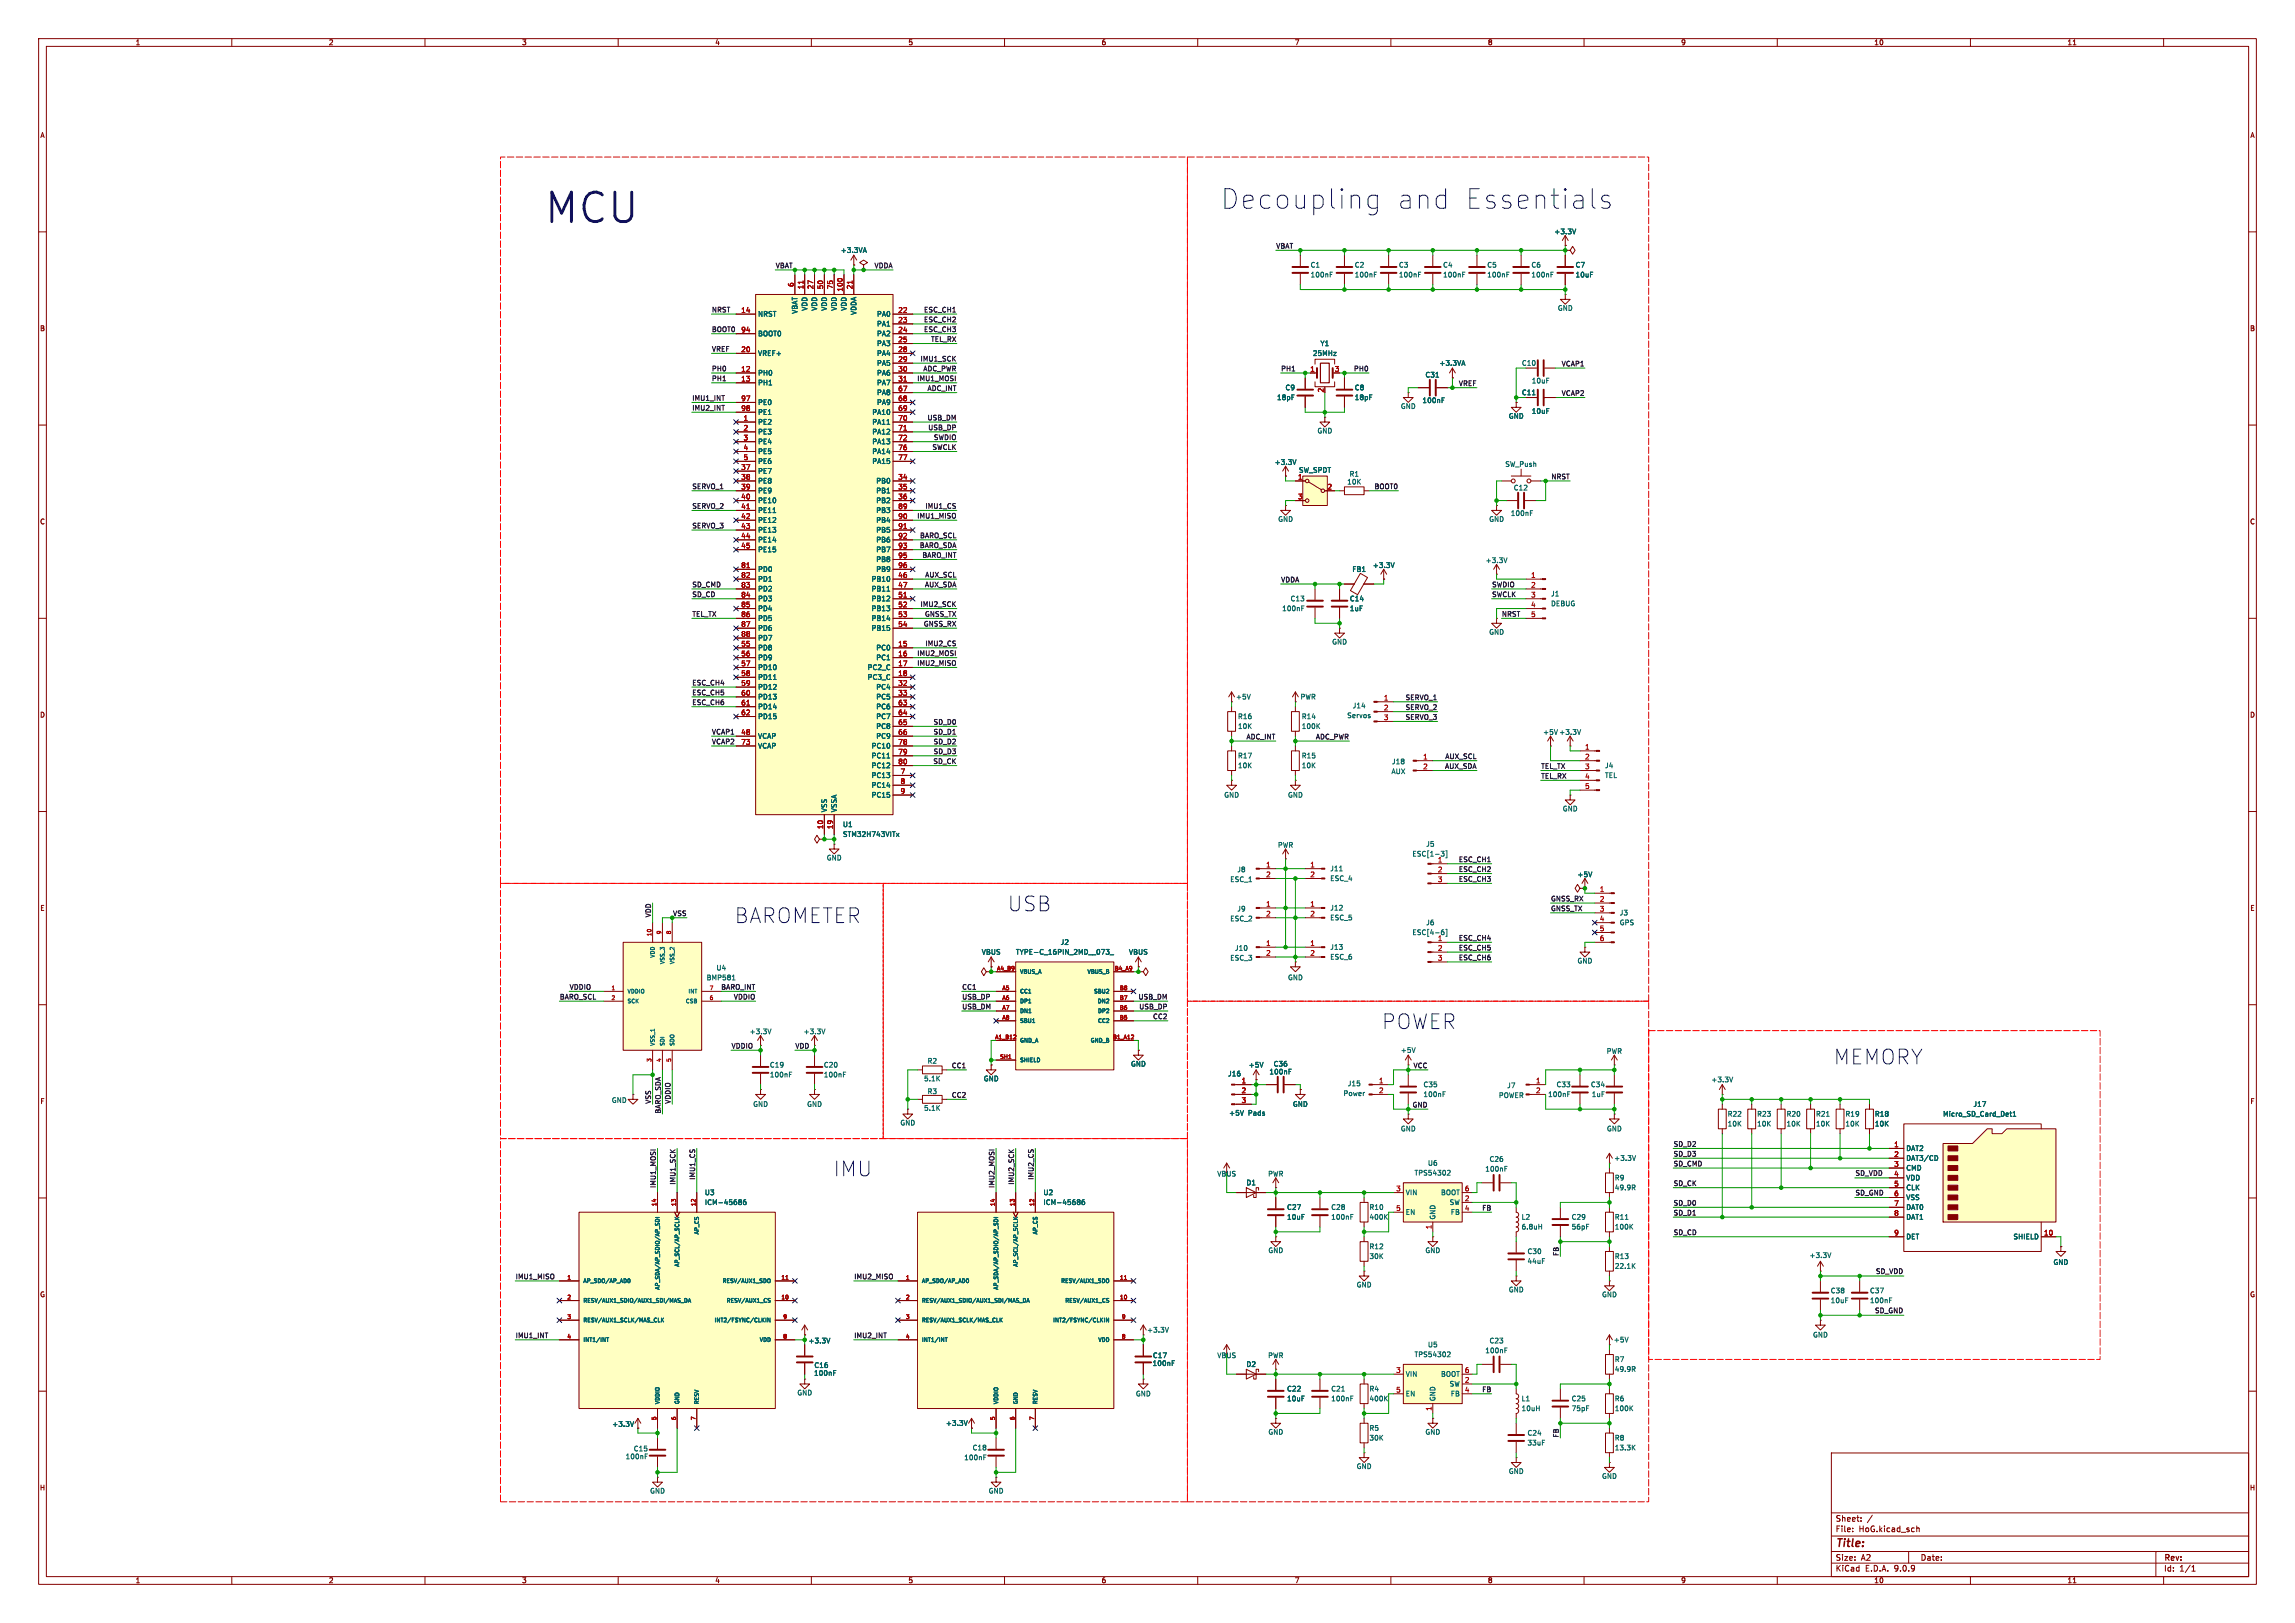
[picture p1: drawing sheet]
<svg xmlns="http://www.w3.org/2000/svg" width="594mm" height="420mm" viewBox="0 0 594 420" stroke-linecap="round" stroke-linejoin="round" font-family="sans-serif">
<defs><g id="words">
<text font-size="10.6" fill="#0000c2" x="140.6" y="58.8">MCU</text>
<g font-size="7.1" fill="#0000c2">
<text x="316" y="54.5">Decoupling</text>
<text x="361.4" y="54.5">and Essentials</text>
</g>
<g font-size="5.3" fill="#0000c2">
<text x="190.1" y="239.3">BAROMETER</text>
<text x="260.7" y="236.2">USB</text>
<text x="357.6" y="266.7">POWER</text>
<text x="474.5" y="275.8">MEMORY</text>
<text x="215.6" y="304.8">IMU</text>
</g>
<text font-size="2.8" fill="#840000" x="475" y="400.9">Title:</text>
<g font-size="2.1" fill="#840000">
<text x="475" y="394">Sheet:</text>
<text x="475" y="396.7">File:</text>
<text x="481.1" y="396.7">HoG.kicad_sch</text>
<text x="475" y="406.9">KiCad</text>
<text x="475" y="404.1">Size:</text>
<text x="481.7" y="404.1">A2</text>
<text x="482.7" y="406.9">E.D.A.</text>
<text x="490.3" y="406.9">9.0.9</text>
<text x="497" y="404.1">Date:</text>
<text x="560" y="404.3">Rev:</text>
<text x="560" y="406.9">Id:</text>
<text x="564.1" y="406.9">1/1</text>
</g>
<g font-size="1.8" fill="#840000">
<text x="35" y="11.9">1</text>
<text x="85" y="11.9">2</text>
<text x="135" y="11.9">3</text>
<text x="185" y="11.9">4</text>
<text x="235" y="11.9">5</text>
<text x="285" y="11.9">6</text>
<text x="335" y="11.9">7</text>
<text x="385" y="11.9">8</text>
<text x="435" y="11.9">9</text>
<text x="485" y="11.9">10</text>
<text x="535" y="11.9">11</text>
<text x="10.3" y="35.9">A</text>
<text x="582.3" y="35.9">A</text>
<text x="10.3" y="85.9">B</text>
<text x="582.3" y="85.9">B</text>
<text x="10.3" y="135.9">C</text>
<text x="582.3" y="135.9">C</text>
<text x="10.3" y="185.9">D</text>
<text x="582.3" y="185.9">D</text>
<text x="10.3" y="235.9">E</text>
<text x="582.3" y="235.9">E</text>
<text x="10.3" y="285.9">F</text>
<text x="582.3" y="285.9">F</text>
<text x="10.3" y="335.9">G</text>
<text x="582.3" y="335.9">G</text>
<text x="10.2" y="385.9">H</text>
<text x="582.2" y="385.9">H</text>
<text x="35" y="409.9">1</text>
<text x="85" y="409.9">2</text>
<text x="135" y="409.9">3</text>
<text x="185" y="409.9">4</text>
<text x="235" y="409.9">5</text>
<text x="285" y="409.9">6</text>
<text x="335" y="409.9">7</text>
<text x="385" y="409.9">8</text>
<text x="435" y="409.9">9</text>
<text x="485" y="409.9">10</text>
<text x="535" y="409.9">11</text>
</g>
<g font-size="1.8" fill="#006464">
<text x="217.5" y="65.6">+3.3VA</text>
<text x="402.2" y="60.8">+3.3V</text>
<text x="339.1" y="69.4">C1</text>
<text x="339.1" y="72">100nF</text>
<text x="350.5" y="69.4">C2</text>
<text x="350.5" y="72">100nF</text>
<text x="362" y="69.4">C3</text>
<text x="362" y="72">100nF</text>
<text x="373.4" y="69.4">C4</text>
<text x="373.4" y="72">100nF</text>
<text x="384.8" y="69.4">C5</text>
<text x="384.8" y="72">100nF</text>
<text x="396.2" y="69.4">C6</text>
<text x="396.2" y="72">100nF</text>
<text x="407.7" y="69.4">C7</text>
<text x="407.7" y="72">10uF</text>
<text x="196.1" y="82.1">NRST</text>
<text x="206.6" y="81.3" transform="rotate(-90 206.6 81.3)">VBAT</text>
<text x="209.1" y="80.5" transform="rotate(-90 209.1 80.5)">VDD</text>
<text x="211.7" y="80.5" transform="rotate(-90 211.7 80.5)">VDD</text>
<text x="214.2" y="80.5" transform="rotate(-90 214.2 80.5)">VDD</text>
<text x="216.8" y="80.5" transform="rotate(-90 216.8 80.5)">VDD</text>
<text x="219.3" y="80.5" transform="rotate(-90 219.3 80.5)">VDD</text>
<text x="221.8" y="81.6" transform="rotate(-90 221.8 81.6)">VDDA</text>
<text x="226.9" y="82.1">PA0</text>
<text x="403.1" y="80.6">GND</text>
<text x="196.1" y="87.2">BOOT0</text>
<text x="226.9" y="84.7">PA1</text>
<text x="226.9" y="87.2">PA2</text>
<text x="226.9" y="89.8">PA3</text>
<text x="341.6" y="89.8">Y1</text>
<text x="196.1" y="92.3">VREF+</text>
<text x="226.9" y="92.3">PA4</text>
<text x="226.9" y="94.8">PA5</text>
<text x="339.7" y="92.3">25MHz</text>
<text x="372.4" y="94.8">+3.3VA</text>
<text x="393.8" y="94.8">C10</text>
<text x="196.1" y="97.4">PH0</text>
<text x="196.1" y="99.9">PH1</text>
<text x="226.9" y="97.4">PA6</text>
<text x="226.9" y="99.9">PA7</text>
<text x="332.6" y="101.2">C9</text>
<text x="350.5" y="101.2">C8</text>
<text x="368.8" y="97.9">C31</text>
<text x="396.4" y="99.4">10uF</text>
<text x="196.1" y="105">PE0</text>
<text x="196.1" y="107.5">PE1</text>
<text x="225.7" y="107.5">PA10</text>
<text x="226.9" y="102.5">PA8</text>
<text x="226.9" y="105">PA9</text>
<text x="330.4" y="103.7">18pF</text>
<text x="350.5" y="103.7">18pF</text>
<text x="362.5" y="106">GND</text>
<text x="368.1" y="104.5">100nF</text>
<text x="393.8" y="102.5">C11</text>
<text x="396.4" y="107.3">10uF</text>
<text x="196.1" y="110.1">PE2</text>
<text x="196.1" y="112.6">PE3</text>
<text x="225.7" y="110.1">PA11</text>
<text x="225.7" y="112.6">PA12</text>
<text x="340.9" y="112.4">GND</text>
<text x="390.4" y="108.6">GND</text>
<text x="196.1" y="115.2">PE4</text>
<text x="196.1" y="117.7">PE5</text>
<text x="225.7" y="115.2">PA13</text>
<text x="225.7" y="117.7">PA14</text>
<text x="196.1" y="120.2">PE6</text>
<text x="196.1" y="122.8">PE7</text>
<text x="196.1" y="125.3">PE8</text>
<text x="225.7" y="120.2">PA15</text>
<text x="226.7" y="125.3">PB0</text>
<text x="329.8" y="120.5">+3.3V</text>
<text x="336.1" y="122.5">SW_SPDT</text>
<text x="348.6" y="125.6">10K</text>
<text x="349.2" y="123.5">R1</text>
<text x="389.5" y="121">SW_Push</text>
<text x="196.1" y="127.9">PE9</text>
<text x="196.1" y="130.4">PE10</text>
<text x="226.7" y="127.9">PB1</text>
<text x="226.7" y="130.4">PB2</text>
<text x="391.7" y="127.1">C12</text>
<text x="196.1" y="132.9">PE11</text>
<text x="196.1" y="135.5">PE12</text>
<text x="226.7" y="132.9">PB3</text>
<text x="226.7" y="135.5">PB4</text>
<text x="330.7" y="135.2">GND</text>
<text x="385.3" y="135.2">GND</text>
<text x="390.9" y="133.7">100nF</text>
<text x="196.1" y="138">PE13</text>
<text x="196.1" y="140.6">PE14</text>
<text x="196.1" y="143.1">PE15</text>
<text x="226.7" y="138">PB5</text>
<text x="226.7" y="140.6">PB6</text>
<text x="226.7" y="143.1">PB7</text>
<text x="196.1" y="148.2">PD0</text>
<text x="226.7" y="145.6">PB8</text>
<text x="226.7" y="148.2">PB9</text>
<text x="349.9" y="148.2">FB1</text>
<text x="355.2" y="147.2">+3.3V</text>
<text x="384.4" y="145.9">+3.3V</text>
<text x="196.1" y="150.7">PD1</text>
<text x="196.1" y="153.3">PD2</text>
<text x="196.1" y="155.8">PD3</text>
<text x="225.5" y="150.7">PB10</text>
<text x="225.5" y="153.3">PB11</text>
<text x="225.5" y="155.8">PB12</text>
<text x="333.9" y="155.8">C13</text>
<text x="349.3" y="155.8">C14</text>
<text x="401.3" y="154.5">J1</text>
<text x="196.1" y="158.3">PD4</text>
<text x="196.1" y="160.9">PD5</text>
<text x="225.5" y="158.3">PB13</text>
<text x="225.5" y="160.9">PB14</text>
<text x="331.7" y="158.3">100nF</text>
<text x="349.3" y="158.3">1uF</text>
<text x="401.3" y="157.1">DEBUG</text>
<text x="196.1" y="163.4">PD6</text>
<text x="196.1" y="166">PD7</text>
<text x="225.5" y="163.4">PB15</text>
<text x="344.7" y="167">GND</text>
<text x="385.3" y="164.4">GND</text>
<text x="196.1" y="168.5">PD8</text>
<text x="196.1" y="171">PD9</text>
<text x="196.1" y="173.6">PD10</text>
<text x="224.4" y="173.6">PC2_C</text>
<text x="226.7" y="168.5">PC0</text>
<text x="226.7" y="171">PC1</text>
<text x="196.1" y="176.1">PD11</text>
<text x="196.1" y="178.7">PD12</text>
<text x="224.4" y="176.1">PC3_C</text>
<text x="226.7" y="178.7">PC4</text>
<text x="196.1" y="181.2">PD13</text>
<text x="196.1" y="183.7">PD14</text>
<text x="226.7" y="181.2">PC5</text>
<text x="226.7" y="183.7">PC6</text>
<text x="319.8" y="181.2">+5V</text>
<text x="336.5" y="181.2">PWR</text>
<text x="350" y="183.5">J14</text>
<text x="196.1" y="186.3">PD15</text>
<text x="196.1" y="191.4">VCAP</text>
<text x="226.7" y="186.3">PC7</text>
<text x="226.7" y="188.8">PC8</text>
<text x="226.7" y="191.4">PC9</text>
<text x="320.3" y="186.3">R16</text>
<text x="320.3" y="188.8">10K</text>
<text x="336.8" y="188.8">100K</text>
<text x="336.8" y="186.3">R14</text>
<text x="348.6" y="186">Servos</text>
<text x="399.3" y="190.3">+5V +3.3V</text>
<text x="196.1" y="193.9">VCAP</text>
<text x="225.5" y="193.9">PC10</text>
<text x="225.5" y="196.4">PC11</text>
<text x="320.3" y="196.4">R17</text>
<text x="336.8" y="196.4">R15</text>
<text x="360.2" y="198">J18</text>
<text x="225.5" y="199">PC12</text>
<text x="225.5" y="201.5">PC13</text>
<text x="320.3" y="199">10K</text>
<text x="336.8" y="199">10K</text>
<text x="360" y="200.5">AUX</text>
<text x="415.3" y="199">J4</text>
<text x="415.3" y="201.5">TEL</text>
<text x="225.5" y="204.1">PC14</text>
<text x="225.5" y="206.6">PC15</text>
<text x="316.7" y="206.6">GND</text>
<text x="333.2" y="206.6">GND</text>
<text x="214.2" y="210.3" transform="rotate(-90 214.2 210.3)">VSS</text>
<text x="216.8" y="210.3" transform="rotate(-90 216.8 210.3)">VSSA</text>
<text x="218.1" y="214.2">U1</text>
<text x="404.4" y="210.2">GND</text>
<text x="218.1" y="216.8">STM32H743VITx</text>
<text x="330.6" y="219.6">PWR</text>
<text x="365.4" y="221.8">ESC[1-3]</text>
<text x="369" y="219.3">J5</text>
<text x="213.9" y="222.9">GND</text>
<text x="320.1" y="225.9">J8</text>
<text x="344.2" y="225.7">J11</text>
<text x="372" y="223.3">1</text>
<text x="408.2" y="227.2">+5V</text>
<text x="318.3" y="228.4">ESC_1</text>
<text x="344.2" y="228.2">ESC_4</text>
<text x="318.3" y="238.6">ESC_2</text>
<text x="320.1" y="236.1">J9</text>
<text x="344.2" y="235.8">J12</text>
<text x="344.2" y="238.4">ESC_5</text>
<text x="369" y="239.6">J6</text>
<text x="419.1" y="237.1">J3</text>
<text x="419.1" y="239.6">GPS</text>
<text x="274.4" y="244.7">J2</text>
<text x="344.2" y="246">J13</text>
<text x="365.4" y="242.2">ESC[4-6]</text>
<text x="372" y="243.6">1</text>
<text x="185.3" y="251.3">U4</text>
<text x="254" y="247.2">VBUS</text>
<text x="262.8" y="247.2">TYPE-C_16PIN_2MD__073_</text>
<text x="292.1" y="247.2">VBUS</text>
<text x="318.3" y="248.8">ESC_3</text>
<text x="319.5" y="246.2">J10</text>
<text x="344.2" y="248.5">ESC_6</text>
<text x="408.2" y="249.5">GND</text>
<text x="182.8" y="253.9">BMP581</text>
<text x="333.2" y="253.8">GND</text>
<text x="193.9" y="267.8">+3.3V</text>
<text x="207.9" y="267.8">+3.3V</text>
<text x="240" y="275.4">R2</text>
<text x="362.5" y="272.6">+5V</text>
<text x="415.7" y="272.9">PWR</text>
<text x="199.1" y="279">100nF</text>
<text x="199.1" y="276.5">C19</text>
<text x="213.1" y="279">100nF</text>
<text x="213.1" y="276.5">C20</text>
<text x="239.1" y="280">5.1K</text>
<text x="254.5" y="280">GND</text>
<text x="292.6" y="276.2">GND</text>
<text x="317.7" y="278.7">J16</text>
<text x="323.1" y="276.5">+5V</text>
<text x="328.4" y="278.2">100nF</text>
<text x="329.5" y="276.2">C36</text>
<text x="348.7" y="281.3">J15</text>
<text x="368.3" y="281.5">C35</text>
<text x="390" y="281.8">J7</text>
<text x="402.8" y="281.5">C33</text>
<text x="411.6" y="281.5">C34</text>
<text x="442.8" y="280.3">+3.3V</text>
<text x="158.2" y="285.6">GND</text>
<text x="194.8" y="286.6">GND</text>
<text x="208.8" y="286.6">GND</text>
<text x="239.1" y="287.6">5.1K</text>
<text x="240" y="283.3">R3</text>
<text x="334.5" y="286.6">GND</text>
<text x="347.6" y="283.8">Power</text>
<text x="368.3" y="284.1">100nF</text>
<text x="387.8" y="284.3">POWER</text>
<text x="400.6" y="284.1">100nF</text>
<text x="411.9" y="284.1">1uF</text>
<text x="510.7" y="286.6">J17</text>
<text x="232.9" y="291.4">GND</text>
<text x="318" y="288.9">+5V</text>
<text x="323.1" y="288.9">Pads</text>
<text x="362.5" y="293">GND</text>
<text x="415.8" y="293">GND</text>
<text x="447" y="289.2">R22</text>
<text x="447" y="291.7">10K</text>
<text x="454.7" y="289.2">R23</text>
<text x="454.7" y="291.7">10K</text>
<text x="462.3" y="289.2">R20</text>
<text x="462.3" y="291.7">10K</text>
<text x="469.9" y="289.2">R21</text>
<text x="469.9" y="291.7">10K</text>
<text x="477.5" y="289.2">R19</text>
<text x="477.5" y="291.7">10K</text>
<text x="485.1" y="289.2">R18</text>
<text x="485.1" y="291.7">10K</text>
<text x="502.8" y="289.2">Micro_SD_Card_Det1</text>
<text x="493.3" y="298">DAT2</text>
<text x="314.9" y="304.6">VBUS</text>
<text x="328.1" y="304.6">PWR</text>
<text x="366" y="304.4">TPS54302</text>
<text x="369.5" y="301.9">U6</text>
<text x="384.3" y="303.4">100nF</text>
<text x="385.4" y="300.8">C26</text>
<text x="417.7" y="300.6">+3.3V</text>
<text x="417.8" y="305.7">R9</text>
<text x="493.3" y="300.6">DAT3/CD</text>
<text x="493.3" y="303.1">CMD</text>
<text x="493.3" y="305.7">VDD</text>
<text x="182.3" y="309.5">U3</text>
<text x="269.9" y="309.5">U2</text>
<text x="322.5" y="306.9">D1</text>
<text x="363.7" y="309.5">VIN</text>
<text x="372.9" y="309.5">BOOT</text>
<text x="417.8" y="308.2">49.9R</text>
<text x="493.3" y="308.2">CLK</text>
<text x="493.3" y="310.7">VSS</text>
<text x="182.3" y="312">ICM-45686</text>
<text x="269.9" y="312">ICM-45686</text>
<text x="333" y="313.3">C27</text>
<text x="333" y="315.8">10uF</text>
<text x="344.4" y="315.8">100nF</text>
<text x="344.4" y="313.3">C28</text>
<text x="354.3" y="315.8">400K</text>
<text x="354.3" y="313.3">R10</text>
<text x="363.7" y="314.6">EN</text>
<text x="371.7" y="315.7" transform="rotate(-90 371.7 315.7)">GND</text>
<text x="375.1" y="312">SW</text>
<text x="375.4" y="314.6">FB</text>
<text x="393.7" y="315.8">L2</text>
<text x="406.7" y="315.8">C29</text>
<text x="417.8" y="315.8">R11</text>
<text x="493.3" y="313.3">DAT0</text>
<text x="493.3" y="315.8">DAT1</text>
<text x="354.3" y="323.4">R12</text>
<text x="393.7" y="318.4">6.8uH</text>
<text x="406.7" y="318.4">56pF</text>
<text x="417.8" y="318.4">100K</text>
<text x="493.3" y="320.9">DET</text>
<text x="521" y="320.9">SHIELD</text>
<text x="328.2" y="324.5">GND</text>
<text x="354.3" y="326">30K</text>
<text x="368.8" y="324.5">GND</text>
<text x="395.2" y="324.7">C30</text>
<text x="395.2" y="327.3">44uF</text>
<text x="417.8" y="328.5">22.1K</text>
<text x="417.8" y="326">R13</text>
<text x="468.2" y="325.7">+3.3V</text>
<text x="531.4" y="327.5">GND</text>
<text x="351" y="333.3">GND</text>
<text x="390.4" y="334.6">GND</text>
<text x="414.5" y="335.9">GND</text>
<text x="473.7" y="334.9">C38</text>
<text x="483.9" y="334.9">C37</text>
<text x="473.7" y="337.4">10uF</text>
<text x="483.9" y="337.4">100nF</text>
<text x="209.1" y="347.8">+3.3V</text>
<text x="296.8" y="345">+3.3V</text>
<text x="385.4" y="347.8">C23</text>
<text x="417.6" y="347.6">+5V</text>
<text x="469.1" y="346.3">GND</text>
<text x="298.2" y="353.7">100nF</text>
<text x="298.3" y="351.6">C17</text>
<text x="314.9" y="351.6">VBUS</text>
<text x="322.5" y="353.9">D2</text>
<text x="328.1" y="351.6">PWR</text>
<text x="366" y="351.4">TPS54302</text>
<text x="369.5" y="348.8">U5</text>
<text x="384.3" y="350.4">100nF</text>
<text x="417.8" y="352.7">R7</text>
<text x="210.6" y="356.2">100nF</text>
<text x="210.7" y="354.2">C16</text>
<text x="363.7" y="356.5">VIN</text>
<text x="372.9" y="356.5">BOOT</text>
<text x="375.1" y="359">SW</text>
<text x="417.8" y="355.2">49.9R</text>
<text x="206.2" y="361.3">GND</text>
<text x="293.9" y="361.5">GND</text>
<text x="333" y="360.3">C22</text>
<text x="333" y="362.8">10uF</text>
<text x="344.4" y="362.8">100nF</text>
<text x="344.4" y="360.3">C21</text>
<text x="354.3" y="360.3">R4</text>
<text x="354.3" y="362.8">400K</text>
<text x="363.7" y="361.5">EN</text>
<text x="371.7" y="362.7" transform="rotate(-90 371.7 362.7)">GND</text>
<text x="375.4" y="361.5">FB</text>
<text x="393.7" y="365.4">10uH</text>
<text x="393.7" y="362.8">L1</text>
<text x="406.7" y="362.8">C25</text>
<text x="406.7" y="365.4">75pF</text>
<text x="417.8" y="362.8">R6</text>
<text x="417.8" y="365.4">100K</text>
<text x="158.3" y="369.4">+3.3V</text>
<text x="244.7" y="369.2">+3.3V</text>
<text x="328.2" y="371.4">GND</text>
<text x="354.3" y="370.4">R5</text>
<text x="368.8" y="371.4">GND</text>
<text x="395.2" y="371.7">C24</text>
<text x="161.8" y="377.8">100nF</text>
<text x="163.9" y="375.8">C15</text>
<text x="251.6" y="375.5">C18</text>
<text x="354.3" y="373">30K</text>
<text x="395.2" y="374.2">33uF</text>
<text x="417.8" y="373">R8</text>
<text x="417.8" y="375.5">13.3K</text>
<text x="249.4" y="378.1">100nF</text>
<text x="351" y="380.3">GND</text>
<text x="390.4" y="381.6">GND</text>
<text x="414.5" y="382.9">GND</text>
<text x="168.1" y="386.7">GND</text>
<text x="255.8" y="386.7">GND</text>
</g>
<g font-size="1.8" fill="#0f0f0f">
<text x="330.2" y="64.4">VBAT</text>
<text x="200.7" y="69.5">VBAT</text>
<text x="226.2" y="69.5">VDDA</text>
<text x="184.1" y="80.9">NRST</text>
<text x="239" y="83.5">ESC_CH2</text>
<text x="239" y="80.9">ESC_CH1</text>
<text x="184.1" y="86">BOOT0</text>
<text x="239" y="86">ESC_CH3</text>
<text x="240.9" y="88.6">TEL_RX</text>
<text x="184.1" y="91.1">VREF</text>
<text x="238.1" y="93.6">IMU1_SCK</text>
<text x="404.1" y="94.9">VCAP1</text>
<text x="184.1" y="96.2">PH0</text>
<text x="184.1" y="98.7">PH1</text>
<text x="237.3" y="98.7">IMU1_MOSI</text>
<text x="238.9" y="96.2">ADC_PWR</text>
<text x="239.9" y="101.3">ADC_INT</text>
<text x="331.5" y="96.2">PH1</text>
<text x="350.3" y="96.2">PH0</text>
<text x="377.5" y="100">VREF</text>
<text x="179.1" y="103.8">IMU1_INT</text>
<text x="179.1" y="106.3">IMU2_INT</text>
<text x="404.1" y="102.5">VCAP2</text>
<text x="239.9" y="108.9">USB_DM</text>
<text x="240.1" y="111.4">USB_DP</text>
<text x="241.6" y="114">SWDIO</text>
<text x="241.2" y="116.5">SWCLK</text>
<text x="401.4" y="124.1">NRST</text>
<text x="179.1" y="126.7">SERVO_1</text>
<text x="179.1" y="131.7">SERVO_2</text>
<text x="239.4" y="131.7">IMU1_CS</text>
<text x="355.6" y="126.7">BOOT0</text>
<text x="179.1" y="136.8">SERVO_3</text>
<text x="237.3" y="134.3">IMU1_MISO</text>
<text x="238" y="141.9">BARO_SDA</text>
<text x="238" y="139.4">BARO_SCL</text>
<text x="238.6" y="144.4">BARO_INT</text>
<text x="239.3" y="149.5">AUX_SCL</text>
<text x="179.1" y="152.1">SD_CMD</text>
<text x="179.1" y="154.6">SD_CD</text>
<text x="239.3" y="152.1">AUX_SDA</text>
<text x="331.5" y="150.8">VDDA</text>
<text x="386.1" y="154.6">SWCLK</text>
<text x="386.1" y="152.1">SWDIO</text>
<text x="179.1" y="159.7">TEL_TX</text>
<text x="238.1" y="157.1">IMU2_SCK</text>
<text x="239.3" y="159.7">GNSS_TX</text>
<text x="388.6" y="159.7">NRST</text>
<text x="239" y="162.2">GNSS_RX</text>
<text x="239.4" y="167.3">IMU2_CS</text>
<text x="237.3" y="172.4">IMU2_MISO</text>
<text x="237.3" y="169.8">IMU2_MOSI</text>
<text x="179.1" y="180">ESC_CH5</text>
<text x="179.1" y="177.5">ESC_CH4</text>
<text x="179.1" y="182.5">ESC_CH6</text>
<text x="363.7" y="183.8">SERVO_2</text>
<text x="363.7" y="181.3">SERVO_1</text>
<text x="184.1" y="190.2">VCAP1</text>
<text x="241.5" y="190.2">SD_D1</text>
<text x="241.5" y="187.6">SD_D0</text>
<text x="322.5" y="191.4">ADC_INT</text>
<text x="340.5" y="191.4">ADC_PWR</text>
<text x="363.7" y="186.3">SERVO_3</text>
<text x="184.1" y="192.7">VCAP2</text>
<text x="241.5" y="197.8">SD_CK</text>
<text x="241.5" y="195.2">SD_D3</text>
<text x="241.5" y="192.7">SD_D2</text>
<text x="374" y="196.5">AUX_SCL</text>
<text x="373.9" y="199">AUX_SDA</text>
<text x="398.8" y="199">TEL_TX</text>
<text x="398.8" y="201.6">TEL_RX</text>
<text x="377.5" y="223.2">ESC_CH1</text>
<text x="377.5" y="225.7">ESC_CH2</text>
<text x="377.5" y="228.3">ESC_CH3</text>
<text x="401.3" y="233.3">GNSS_RX</text>
<text x="168.6" y="237.5" transform="rotate(-90 168.6 237.5)">VDD</text>
<text x="174.1" y="237.1">VSS</text>
<text x="401.3" y="235.9">GNSS_TX</text>
<text x="377.5" y="243.5">ESC_CH4</text>
<text x="377.5" y="246">ESC_CH5</text>
<text x="377.5" y="248.6">ESC_CH6</text>
<text x="147.3" y="256.2">VDDIO</text>
<text x="186.5" y="256.2">BARO_INT</text>
<text x="248.9" y="256.2">CC1</text>
<text x="144.8" y="258.7">BARO_SCL</text>
<text x="189.8" y="258.7">VDDIO</text>
<text x="248.9" y="258.7">USB_DP</text>
<text x="248.9" y="261.3">USB_DM</text>
<text x="294.6" y="258.7">USB_DM</text>
<text x="294.7" y="261.3">USB_DP</text>
<text x="298.3" y="263.8">CC2</text>
<text x="189.2" y="271.4">VDDIO</text>
<text x="205.7" y="271.4">VDD</text>
<text x="246.2" y="276.5">CC1</text>
<text x="365.7" y="276.5">VCC</text>
<text x="168.6" y="285.8" transform="rotate(-90 168.6 285.8)">VSS</text>
<text x="173.6" y="285.8" transform="rotate(-90 173.6 285.8)">VDDIO</text>
<text x="246.2" y="284.1">CC2</text>
<text x="365.5" y="286.7">GND</text>
<text x="171.1" y="288.3" transform="rotate(-90 171.1 288.3)">BARO_SDA</text>
<text x="433.1" y="299.4">SD_D3</text>
<text x="433.1" y="296.8">SD_D2</text>
<text x="180" y="305.4" transform="rotate(-90 180 305.4)">IMU1_CS</text>
<text x="267.6" y="305.4" transform="rotate(-90 267.6 305.4)">IMU2_CS</text>
<text x="433.1" y="301.9">SD_CMD</text>
<text x="480.1" y="304.4">SD_VDD</text>
<text x="169.8" y="307.5" transform="rotate(-90 169.8 307.5)">IMU1_MOSI</text>
<text x="174.9" y="306.7" transform="rotate(-90 174.9 306.7)">IMU1_SCK</text>
<text x="257.5" y="307.5" transform="rotate(-90 257.5 307.5)">IMU2_MOSI</text>
<text x="262.5" y="306.7" transform="rotate(-90 262.5 306.7)">IMU2_SCK</text>
<text x="433.1" y="307">SD_CK</text>
<text x="480.1" y="309.4">SD_GND</text>
<text x="383.5" y="313.3">FB</text>
<text x="433.1" y="312.1">SD_D0</text>
<text x="433.1" y="314.6">SD_D1</text>
<text x="433.1" y="319.7">SD_CD</text>
<text x="403.5" y="325.1" transform="rotate(-90 403.5 325.1)">FB</text>
<text x="485.2" y="329.8">SD_VDD</text>
<text x="133.3" y="331.1">IMU1_MISO</text>
<text x="221" y="331.1">IMU2_MISO</text>
<text x="484.9" y="339.9">SD_GND</text>
<text x="133.3" y="346.4">IMU1_INT</text>
<text x="221" y="346.4">IMU2_INT</text>
<text x="383.5" y="360.3">FB</text>
<text x="403.5" y="372.1" transform="rotate(-90 403.5 372.1)">FB</text>
</g>
<g font-size="1.8" fill="#a90000">
<text x="205.5" y="74.4" transform="rotate(-90 205.5 74.4)">6</text>
<text x="208" y="75" transform="rotate(-90 208 75)">11</text>
<text x="210.6" y="75" transform="rotate(-90 210.6 75)">27</text>
<text x="213.1" y="75" transform="rotate(-90 213.1 75)">50</text>
<text x="215.6" y="75" transform="rotate(-90 215.6 75)">75</text>
<text x="218.2" y="75.6" transform="rotate(-90 218.2 75.6)">100</text>
<text x="220.7" y="75" transform="rotate(-90 220.7 75)">21</text>
<text x="191.7" y="81">14</text>
<text x="232.4" y="81">22</text>
<text x="232.4" y="83.6">23</text>
<text x="191.7" y="86.1">94</text>
<text x="232.4" y="86.1">24</text>
<text x="232.4" y="88.6">25</text>
<text x="191.7" y="91.2">20</text>
<text x="232.4" y="91.2">28</text>
<text x="232.4" y="93.7">29</text>
<text x="191.7" y="96.3">12</text>
<text x="191.7" y="98.8">13</text>
<text x="232.4" y="96.3">30</text>
<text x="232.4" y="98.8">31</text>
<text x="232.4" y="101.3">67</text>
<text x="339" y="96.3">1</text>
<text x="342.6" y="101.7" transform="rotate(-90 342.6 101.7)">2</text>
<text x="345.4" y="96.3">3</text>
<text x="191.7" y="103.9">97</text>
<text x="191.7" y="106.4">98</text>
<text x="232.4" y="103.9">68</text>
<text x="232.4" y="106.4">69</text>
<text x="192.3" y="109">1</text>
<text x="192.3" y="111.5">2</text>
<text x="232.4" y="109">70</text>
<text x="232.4" y="111.5">71</text>
<text x="192.3" y="114">3</text>
<text x="192.3" y="116.6">4</text>
<text x="192.3" y="119.1">5</text>
<text x="232.4" y="114">72</text>
<text x="232.4" y="116.6">76</text>
<text x="232.4" y="119.1">77</text>
<text x="191.7" y="121.7">37</text>
<text x="191.7" y="124.2">38</text>
<text x="232.4" y="124.2">34</text>
<text x="335.8" y="124.2">1</text>
<text x="191.7" y="126.7">39</text>
<text x="191.7" y="129.3">40</text>
<text x="191.7" y="131.8">41</text>
<text x="232.4" y="126.7">35</text>
<text x="232.4" y="129.3">36</text>
<text x="232.4" y="131.8">89</text>
<text x="335.8" y="129.3">3</text>
<text x="343.5" y="126.7">2</text>
<text x="191.7" y="134.4">42</text>
<text x="191.7" y="136.9">43</text>
<text x="232.4" y="134.4">90</text>
<text x="232.4" y="136.9">91</text>
<text x="191.7" y="139.4">44</text>
<text x="191.7" y="142">45</text>
<text x="232.4" y="139.4">92</text>
<text x="232.4" y="142">93</text>
<text x="191.7" y="147.1">81</text>
<text x="191.7" y="149.6">82</text>
<text x="232.4" y="144.5">95</text>
<text x="232.4" y="147.1">96</text>
<text x="232.4" y="149.6">46</text>
<text x="396.2" y="149.6">1</text>
<text x="191.7" y="152.1">83</text>
<text x="191.7" y="154.7">84</text>
<text x="232.4" y="152.1">47</text>
<text x="232.4" y="154.7">51</text>
<text x="396.2" y="152.1">2</text>
<text x="396.2" y="154.7">3</text>
<text x="191.7" y="157.2">85</text>
<text x="191.7" y="159.8">86</text>
<text x="232.4" y="157.2">52</text>
<text x="232.4" y="159.8">53</text>
<text x="396.2" y="157.2">4</text>
<text x="396.2" y="159.8">5</text>
<text x="191.7" y="162.3">87</text>
<text x="191.7" y="164.8">88</text>
<text x="191.7" y="167.4">55</text>
<text x="232.4" y="162.3">54</text>
<text x="232.4" y="167.4">15</text>
<text x="191.7" y="169.9">56</text>
<text x="191.7" y="172.5">57</text>
<text x="232.4" y="169.9">16</text>
<text x="232.4" y="172.5">17</text>
<text x="191.7" y="175">58</text>
<text x="191.7" y="177.5">59</text>
<text x="232.4" y="175">18</text>
<text x="232.4" y="177.5">32</text>
<text x="191.7" y="180.1">60</text>
<text x="191.7" y="182.6">61</text>
<text x="191.7" y="185.2">62</text>
<text x="232.4" y="180.1">33</text>
<text x="232.4" y="182.6">63</text>
<text x="232.4" y="185.2">64</text>
<text x="358.1" y="181.4">1</text>
<text x="358.1" y="183.9">2</text>
<text x="191.7" y="190.2">48</text>
<text x="232.4" y="187.7">65</text>
<text x="232.4" y="190.2">66</text>
<text x="358.1" y="186.4">3</text>
<text x="191.7" y="192.8">73</text>
<text x="232.4" y="192.8">78</text>
<text x="232.4" y="195.3">79</text>
<text x="232.4" y="197.9">80</text>
<text x="368.2" y="196.6">1</text>
<text x="410.1" y="194.1">1</text>
<text x="410.1" y="196.6">2</text>
<text x="233" y="200.4">7</text>
<text x="233" y="202.9">8</text>
<text x="368.2" y="199.1">2</text>
<text x="410.1" y="199.1">3</text>
<text x="410.1" y="201.7">4</text>
<text x="233" y="205.5">9</text>
<text x="410.1" y="204.2">5</text>
<text x="213.1" y="214.7" transform="rotate(-90 213.1 214.7)">10</text>
<text x="215.6" y="214.7" transform="rotate(-90 215.6 214.7)">19</text>
<text x="327.6" y="224.5">1</text>
<text x="327.6" y="227.1">2</text>
<text x="339" y="224.5">1</text>
<text x="339" y="227.1">2</text>
<text x="372" y="225.8">2</text>
<text x="372" y="228.3">3</text>
<text x="413.9" y="230.9">1</text>
<text x="413.9" y="233.4">2</text>
<text x="327.6" y="234.7">1</text>
<text x="327.6" y="237.2">2</text>
<text x="339" y="234.7">1</text>
<text x="339" y="237.2">2</text>
<text x="413.9" y="236">3</text>
<text x="413.9" y="238.5">4</text>
<text x="327.6" y="244.9">1</text>
<text x="339" y="244.9">1</text>
<text x="413.9" y="241">5</text>
<text x="413.9" y="243.6">6</text>
<text x="327.6" y="247.4">2</text>
<text x="339" y="247.4">2</text>
<text x="372" y="246.1">2</text>
<text x="372" y="248.7">3</text>
<text x="321.2" y="280.4">1</text>
<text x="356.8" y="280.4">1</text>
<text x="397.4" y="280.4">1</text>
<text x="321.2" y="283">2</text>
<text x="321.2" y="285.5">3</text>
<text x="356.8" y="283">2</text>
<text x="397.4" y="283">2</text>
<text x="490.1" y="296.9">1</text>
<text x="490.1" y="299.5">2</text>
<text x="490.1" y="302">3</text>
<text x="490.1" y="304.5">4</text>
<text x="361.2" y="308.4">3</text>
<text x="379" y="308.4">6</text>
<text x="379" y="310.9">2</text>
<text x="490.1" y="307.1">5</text>
<text x="490.1" y="309.6">6</text>
<text x="361.2" y="313.4">5</text>
<text x="379" y="313.4">4</text>
<text x="490.1" y="312.2">7</text>
<text x="490.1" y="314.7">8</text>
<text x="370.6" y="318.2" transform="rotate(-90 370.6 318.2)">1</text>
<text x="490.1" y="319.8">9</text>
<text x="528.9" y="319.8">10</text>
<text x="361.2" y="355.3">3</text>
<text x="379" y="355.3">6</text>
<text x="379" y="357.9">2</text>
<text x="361.2" y="360.4">5</text>
<text x="370.6" y="365.2" transform="rotate(-90 370.6 365.2)">1</text>
<text x="379" y="360.4">4</text>
</g>
<g font-size="1.4" fill="#a90000">
<text x="168.7" y="242.4" transform="rotate(-90 168.7 242.4)">10</text>
<text x="171.2" y="241.9" transform="rotate(-90 171.2 241.9)">9</text>
<text x="173.7" y="241.9" transform="rotate(-90 173.7 241.9)">8</text>
<text x="257.9" y="251.2">A4_B9</text>
<text x="288.4" y="251.2">B4_A9</text>
<text x="158.1" y="256.3">1</text>
<text x="183.5" y="256.3">7</text>
<text x="259.3" y="256.3">A5</text>
<text x="289.7" y="256.3">B8</text>
<text x="158.1" y="258.8">2</text>
<text x="183.5" y="258.8">6</text>
<text x="259.3" y="258.8">A6</text>
<text x="259.3" y="261.4">A7</text>
<text x="259.3" y="263.9">A8</text>
<text x="289.7" y="258.8">B7</text>
<text x="289.7" y="261.4">B6</text>
<text x="289.7" y="263.9">B5</text>
<text x="257.4" y="269">A1_B12</text>
<text x="287.9" y="269">B1_A12</text>
<text x="168.7" y="274.9" transform="rotate(-90 168.7 274.9)">3</text>
<text x="171.2" y="274.9" transform="rotate(-90 171.2 274.9)">4</text>
<text x="173.7" y="274.9" transform="rotate(-90 173.7 274.9)">5</text>
<text x="258.7" y="274.1">SH1</text>
<text x="169.9" y="312.2" transform="rotate(-90 169.9 312.2)">14</text>
<text x="175" y="312.2" transform="rotate(-90 175 312.2)">13</text>
<text x="180.1" y="312.2" transform="rotate(-90 180.1 312.2)">12</text>
<text x="257.6" y="312.2" transform="rotate(-90 257.6 312.2)">14</text>
<text x="262.6" y="312.2" transform="rotate(-90 262.6 312.2)">13</text>
<text x="267.7" y="312.2" transform="rotate(-90 267.7 312.2)">12</text>
<text x="146.7" y="331.2">1</text>
<text x="202.1" y="331.2">11</text>
<text x="234.3" y="331.2">1</text>
<text x="289.7" y="331.2">11</text>
<text x="146.7" y="336.3">2</text>
<text x="146.7" y="341.4">3</text>
<text x="202.1" y="336.3">10</text>
<text x="202.6" y="341.4">9</text>
<text x="234.3" y="336.3">2</text>
<text x="234.3" y="341.4">3</text>
<text x="289.7" y="336.3">10</text>
<text x="290.2" y="341.4">9</text>
<text x="146.7" y="346.5">4</text>
<text x="202.6" y="346.5">8</text>
<text x="234.3" y="346.5">4</text>
<text x="290.2" y="346.5">8</text>
<text x="169.9" y="367.6" transform="rotate(-90 169.9 367.6)">5</text>
<text x="175" y="367.6" transform="rotate(-90 175 367.6)">6</text>
<text x="180.1" y="367.6" transform="rotate(-90 180.1 367.6)">7</text>
<text x="257.6" y="367.6" transform="rotate(-90 257.6 367.6)">5</text>
<text x="262.6" y="367.6" transform="rotate(-90 262.6 367.6)">6</text>
<text x="267.7" y="367.6" transform="rotate(-90 267.7 367.6)">7</text>
</g>
<g font-size="1.4" fill="#006464">
<text x="169.6" y="248" transform="rotate(-90 169.6 248)">VDD</text>
<text x="172.2" y="249.7" transform="rotate(-90 172.2 249.7)">VSS_3</text>
<text x="174.7" y="249.7" transform="rotate(-90 174.7 249.7)">VSS_2</text>
<text x="162.3" y="257.3">VDDIO</text>
<text x="178" y="257.3">INT</text>
<text x="263.9" y="252.2">VBUS_A</text>
<text x="263.9" y="257.3">CC1</text>
<text x="281.3" y="252.2">VBUS_B</text>
<text x="283" y="257.3">SBU2</text>
<text x="162.3" y="259.8">SCK</text>
<text x="177.3" y="259.8">CSB</text>
<text x="263.9" y="259.8">DP1</text>
<text x="263.9" y="262.4">DN1</text>
<text x="284" y="259.8">DN2</text>
<text x="284" y="262.4">DP2</text>
<text x="263.9" y="264.9">SBU1</text>
<text x="263.9" y="270">GND_A</text>
<text x="282.1" y="270">GND_B</text>
<text x="284" y="264.9">CC2</text>
<text x="169.6" y="270.8" transform="rotate(-90 169.6 270.8)">VSS_1</text>
<text x="172.2" y="270.8" transform="rotate(-90 172.2 270.8)">SDI</text>
<text x="174.7" y="270.8" transform="rotate(-90 174.7 270.8)">SDO</text>
<text x="263.9" y="275.1">SHIELD</text>
<text x="181.1" y="319.6" transform="rotate(-90 181.1 319.6)">AP_CS</text>
<text x="268.7" y="319.6" transform="rotate(-90 268.7 319.6)">AP_CS</text>
<text x="176" y="328" transform="rotate(-90 176 328)">AP_SCL/AP_SCLK</text>
<text x="263.6" y="328" transform="rotate(-90 263.6 328)">AP_SCL/AP_SCLK</text>
<text x="150.9" y="332.2">AP_SDO/AP_AD0</text>
<text x="170.9" y="333.9" transform="rotate(-90 170.9 333.9)">AP_SDA/AP_SDIO/AP_SDI</text>
<text x="186.9" y="332.2">RESV/AUX1_SDO</text>
<text x="238.5" y="332.2">AP_SDO/AP_AD0</text>
<text x="258.5" y="333.9" transform="rotate(-90 258.5 333.9)">AP_SDA/AP_SDIO/AP_SDI</text>
<text x="274.5" y="332.2">RESV/AUX1_SDO</text>
<text x="150.9" y="337.3">RESV/AUX1_SDIO/AUX1_SDI/MAS_DA</text>
<text x="187.9" y="337.3">RESV/AUX1_CS</text>
<text x="238.5" y="337.3">RESV/AUX1_SDIO/AUX1_SDI/MAS_DA</text>
<text x="275.6" y="337.3">RESV/AUX1_CS</text>
<text x="150.9" y="342.4">RESV/AUX1_SCLK/MAS_CLK</text>
<text x="150.9" y="347.4">INT1/INT</text>
<text x="184.8" y="342.4">INT2/FSYNC/CLKIN</text>
<text x="196.5" y="347.4">VDD</text>
<text x="238.5" y="342.4">RESV/AUX1_SCLK/MAS_CLK</text>
<text x="238.5" y="347.4">INT1/INT</text>
<text x="272.4" y="342.4">INT2/FSYNC/CLKIN</text>
<text x="284.1" y="347.4">VDD</text>
<text x="170.9" y="363.5" transform="rotate(-90 170.9 363.5)">VDDIO</text>
<text x="176" y="363.5" transform="rotate(-90 176 363.5)">GND</text>
<text x="181.1" y="363.5" transform="rotate(-90 181.1 363.5)">RESV</text>
<text x="258.5" y="363.5" transform="rotate(-90 258.5 363.5)">VDDIO</text>
<text x="263.6" y="363.5" transform="rotate(-90 263.6 363.5)">GND</text>
<text x="268.7" y="363.5" transform="rotate(-90 268.7 363.5)">RESV</text>
</g>
</g></defs>
<g fill="none" stroke="#840000" stroke-width=".26">
<path d="M10 10h574v400h-574zM12 12h570v396h-570zM60 10v2M110 10v2M160 10v2M210 10v2M260 10v2M310 10v2M360 10v2M410 10v2M460 10v2M510 10v2"/>
<path d="M536.6 11.6h.7M560 10v2M10 60h2M393.7 66v2.8M393.7 70.9v2.8M582 60h2M10 110h2M582 110h2M10 160h2M582 160h2M10 210h2M582 210h2"/>
<path d="M370.4 223.5h4.2M370.4 226.1h4.2M370.4 228.6h4.2M255.3 251.5l-.7-1.1-.6 1.1 .6 1 .7-1h1.2M256.5 251.5h.1M256.5 250.2h.1M256.5 247.7l-.7 1.2M256.5 247.7l.8 1.2M256.5 247.7v2.5M294.6 250.2h.1M294.6 247.7l.8 1.2M294.6 247.7l-.7 1.2"/>
<path d="M294.6 247.7v2.5M10 260h2M582 260h2M234.9 287v1.3h1.3l-1.3 1.3-1.2-1.3h1.2M234.9 287h.1M10 310h2M330.2 309.9v2.8M330.2 314.7v2.8M582 310h2M330.2 320v1.3h1.3l-1.3 1.3-1.3-1.3h1.3M330.2 320h.1M317.5 348l-.8 1.3"/>
<path d="M317.5 348l.8 1.3M317.5 348v2.5M10 360h2M474 376h108v32h-108zM582 360h2M474 397.5h108M474 391.5h108M479.5 396.2v.2M479.5 395.4v.2M481.7 393.5v.2M481.7 392.7v.2M484.6 392.1l-1.3 1.9"/>
<path d="M496.1 394.9v1.5M496.1 395.5l.6-.1v1M60 408v2M110 408v2M160 408v2M210 408v2M260 408v2M310 408v2M360 408v2M410 408v2M460 408v2M474 404.5h108"/>
<path d="M474 401.5h108M494 401.5v3M510 408v2M536.6 409.6h.7M558 401.5v6.5M560 408v2M567.3 406.6h.9M567.3 405.5l.4-.4v1.5"/>
</g>
<path d="M391.7 69.1h4M391.7 70.6h4M328.2 312.9h4M328.2 314.5h4" fill="none" stroke="#840000" stroke-width=".51"/>
<path d="M401.4 71h.5M401.4 70.4h.6M373 220.3h.8l-.5 .5 .4 .1 .1 .4-.3 .3h-.3M374.2 220.2h.3v1.8h-.3" fill="none" stroke="#006464" stroke-width=".26"/>
<g fill="#840000" stroke="#840000" stroke-width=".26">
<path d="M369.6 223.4h.8v.2h-.8z"/>
<path d="M369.6 225.9h.8v.3h-.8z"/>
<path d="M369.6 228.5h.8v.2h-.8z"/>
</g>
<path d="M262.9 248.9h25.4v28h-25.4z" fill="#ffffc2"/>
<g fill="none" stroke="#840000" stroke-width=".26">
<path d="M405.1 66v2.8M405.1 70.9v2.8M348 97.8v2.8M348 102.6v2.8M366.6 196.9h4.2M366.6 199.4h4.2M332.7 219.7l-.7 1.3M332.7 219.7l.8 1.3M332.7 219.7v2.6M332.7 222.3h.1M337.8 235h4.2M337.8 237.5h4.2"/>
<path d="M257.8 251.5h5.1M257.8 256.5h5.1M257.8 259.1h5.1M262.9 248.9h25.4v28h-25.4zM288.3 251.5h5.1M288.3 256.5h5.1M288.3 259.1h5.1M337.8 245.1h4.2M337.8 247.7h4.2M370.4 243.8h4.2M370.4 246.4h4.2M370.4 248.9h4.2"/>
<path d="M257.8 261.6h5.1M257.8 264.2h5.1M257.8 269.2h5.1M257.8 274.3h5.1M288.3 261.6h5.1M288.3 264.2h5.1M288.3 269.2h5.1M295.9 345.4h.1M295.9 342.9v2.5M295.9 348v2.8M295.9 352.8v2.8M295.9 342.9l-.8 1.3"/>
<path d="M295.9 342.9l.8 1.3"/>
</g>
<path d="M286.3 245.7h.8l-.5 .5 .4 .1v.5l-.7 .1M287.3 247.1h1M373.1 241.2l.4-.1 .3 .2-.1 .5-.4 .1M373.7 240.6l-.6 .3M374.2 240.5h.3v1.8h-.3M267.2 264.6h.6M302.4 343.5l-.4 1.2M303.4 352.7h.4M303.4 352.1h.6" fill="none" stroke="#006464" stroke-width=".26"/>
<path d="M262.3 268.9h.6M262.9 267.9v.4M292.8 268.9h.6M293.4 267.9v.4" fill="none" stroke="#a90000" stroke-width=".26"/>
<path d="M403.1 69.1h4.1M403.1 70.6h4.1M345.9 100.8h4.1M345.9 102.4h4.1M293.9 352.6h4M293.9 351h4" fill="none" stroke="#840000" stroke-width=".51"/>
<g fill="#840000" stroke="#840000" stroke-width=".26">
<path d="M365.8 196.7h.8v.3h-.8z"/>
<path d="M365.8 199.3h.8v.2h-.8z"/>
<path d="M342 234.8h.9v.3h-.9z"/>
<path d="M342 237.4h.9v.2h-.9z"/>
<path d="M369.6 243.7h.8v.3h-.8z"/>
<path d="M369.6 246.3h.8v.2h-.8z"/>
<path d="M369.6 248.8h.8v.2h-.8z"/>
<path d="M342 245h.9v.2h-.9z"/>
<path d="M342 247.5h.9v.3h-.9z"/>
</g>
<path d="M337.2 123.2h6.3v7.6h-6.3z" fill="#ffffc2"/>
<g fill="none" stroke="#840000" stroke-width=".26">
<path d="M223.5 68.6l1-.7-1-.6-1 .6 1 .7v1.3M223.5 69.9h.1M382.3 66v2.8M382.3 70.9v2.8M405.1 63.5h.1M405.1 64.8h1.3l.6-1 .7 1-.7 1-.6-1M405.1 64.8h.1M405.1 61l-.7 1.2M405.1 61l.8 1.2M405.1 61v2.5M342.9 108v1.2h1.3l-1.3 1.3-1.3-1.3h1.3M342.9 108h.1"/>
<path d="M364.5 101.6v1.3h1.3l-1.3 1.2-1.3-1.2h1.3M364.5 101.6h.1M335.3 124.5h2.5M335.3 129.5h2.5M337.2 123.2h6.3v7.6h-6.3zM338.7 124.7l3.3 2M342.9 127h2.5M346.7 127h1.3M348 126h5.1v2h-5.1zM353.1 127h1.2M401.3 193h.1M401.3 190.5l-.7 1.3"/>
<path d="M401.3 190.5l.8 1.3M401.3 190.5v2.5M406.4 193h.1M406.4 190.5l-.8 1.3M406.4 190.5l.8 1.3M406.4 190.5v2.5M406.4 205.7v1.3h1.3l-1.3 1.3-1.3-1.3h1.3M406.4 205.7h.1M337.8 224.8h4.2M337.8 227.3h4.2M408.9 229.9l-.6-1-.6 1 .6 1 .6-1h1.3M410.2 229.9h.1"/>
<path d="M410.2 227.3l-.8 1.3M410.2 227.3l.8 1.3M410.2 227.3v2.6M294.6 251.5h1.3l.6 1 .7-1-.7-1.1-.6 1.1M294.6 251.5h.1M335.3 248.9v1.3h1.2l-1.2 1.3-1.3-1.3h1.3M335.3 248.9h.1M294.6 271.8v1.3h1.3l-1.3 1.2-1.2-1.2h1.2M294.6 271.8h.1M325.1 279.4h.1M325.1 276.9l-.7 1.2M325.1 276.9l.8 1.2"/>
<path d="M325.1 276.9v2.5M319.6 280.7h4.2M319.6 283.2h4.2M319.6 285.8h4.2M327.7 280.7h2.8M332.5 280.7h2.8M336.5 281.9v1.3h1.3l-1.3 1.3-1.2-1.3h1.2M336.5 281.9h.1M317.5 301l-.8 1.3M317.5 301l.8 1.3M317.5 301v2.5M320 308.6h7.7"/>
<path d="M322.6 307.3l2.5 1.3-2.5 1.3zM325.8 308v-.7h-.7v2.6h-.6v-.7M330.2 307.3h.1M330.2 304.8v2.5M330.2 304.8l-.8 1.3M330.2 304.8l.8 1.3M415.5 323.9h2.1v5h-2.1zM416.6 322.6v1.3M416.6 328.9v1.3M208.3 345.4h.1M208.3 342.9l.7 1.3M208.3 342.9l-.8 1.3"/>
<path d="M208.3 342.9v2.5M320 355.6h7.7M322.6 354.3l2.5 1.3-2.5 1.3zM325.8 355v-.7h-.7v2.6h-.6v-.7M330.2 354.3h.1M330.2 351.8l-.8 1.3M330.2 351.8l.8 1.3M330.2 351.8v2.5M352 368.3h2.1v5.1h-2.1zM353.1 367v1.3M353.1 373.4v1.3M370.8 367v1.3h1.3l-1.3 1.3-1.2-1.3h1.2"/>
<path d="M370.8 367h.1"/>
<circle cx="338.3" cy="124.5" r=".46"/>
<circle cx="338.3" cy="129.5" r=".46"/>
<circle cx="342.4" cy="127" r=".46"/>
</g>
<g fill="#840000" stroke="#840000" stroke-width=".26">
<path d="M342 224.7h.9v.2h-.9z"/>
<path d="M342 227.2h.9v.3h-.9z"/>
<path d="M318.8 280.5h.8v.3h-.8z"/>
<path d="M318.8 283.1h.8v.2h-.8z"/>
<path d="M318.8 285.6h.8v.3h-.8z"/>
</g>
<g fill="none" stroke="#006464" stroke-width=".26">
<path d="M407.9 59.3l-.5 1.2M390 71h.4M390 70.4h.6M409.1 188.8l-.4 1.3M346.7 225.4h.7M412 225.6l-.4 1.3M326.9 274.9l-.4 1.3M333.6 277.3h.4M333.6 276.7h.6M321.9 287.3l-.5 1.3M422.7 327.5l.5 .7M423.2 327l-.7 .7"/>
<path d="M214.8 346.3l-.4 1.2"/>
</g>
<path d="M380.2 69.1h4.1M380.2 70.6h4.1M330.7 278.6v4.1M332.2 278.6v4.1" fill="none" stroke="#840000" stroke-width=".51"/>
<path d="M502.9 295.9h7.6l3.8-3.8h1.3v1.3h2.6l1.2-1.3h12.7v24.1h-29.2z" fill="#ffffc2"/>
<g fill="none" stroke="#840000" stroke-width=".26">
<path d="M221 68.6h.1M221 66l-.8 1.3M221 66l.7 1.3M221 66v2.6M417.8 275.6h.1M417.8 273.1l.8 1.2M417.8 273.1l-.7 1.2M417.8 273.1v2.5M444.8 287h2v5.1h-2zM445.8 283.2h.1M445.8 280.7l-.8 1.2M445.8 280.7l.7 1.2"/>
<path d="M445.8 280.7v2.5M445.8 285.8v1.2M445.8 292.1v1.3M452.4 287h2v5.1h-2zM453.4 285.8v1.2M453.4 292.1v1.3M460 287h2v5.1h-2zM461 285.8v1.2M461 292.1v1.3M467.6 287h2v5.1h-2zM468.6 285.8v1.2M468.6 292.1v1.3"/>
<path d="M475.2 287h2.1v5.1h-2.1zM476.2 285.8v1.2M476.2 292.1v1.3M482.9 287h2v5.1h-2zM483.9 285.8v1.2M483.9 292.1v1.3M488.9 297.2h3.9M488.9 299.7h3.9M502.9 295.9h7.6l3.8-3.8h1.3v1.3h2.6l1.2-1.3h12.7v24.1h-29.2zM528.3 292.1v-1.3h-35.5v33.1h35.5v-7.7M488.9 302.3h3.9M488.9 304.8h3.9"/>
<path d="M488.9 307.3h3.9M488.9 309.9h3.9M488.9 312.4h3.9M488.9 315h3.9M416.6 331.5v1.2h1.2l-1.2 1.3-1.3-1.3h1.3M416.6 331.5h.1M471.2 328.9h.1M471.2 326.4l-.8 1.3M471.2 326.4l.7 1.3M471.2 326.4v2.5M471.2 331.5v2.8M471.2 336.3v2.8"/>
<path d="M481.3 331.5v2.8M481.3 336.3v2.8M488.9 320h3.9M528.3 320h3.8M533.4 322.6v1.3h1.3l-1.3 1.2-1.3-1.2h1.3M533.4 322.6h.1M208.3 348v2.8M208.3 352.8v2.8M392.4 359.4v1.3l.5 .2 .2 .4-.2 .5-.5 .2 .6 .2v.6l-.6 .4M403.9 359.4v2.8M415.5 350.5h2.1v5.1h-2.1zM416.6 348h.1"/>
<path d="M416.6 345.4v2.6M416.6 349.3v1.2M416.6 355.6v1.3M416.6 359.4v1.3M416.6 345.4l-.8 1.3M416.6 345.4l.7 1.3M471.2 341.6v1.3h1.2l-1.2 1.3-1.3-1.3h1.3M471.2 341.6h.1M392.4 363.2l.5 .2 .2 .5-.2 .4-.5 .2 .5 .2 .2 .4-.2 .5-.5 .2v1.2M403.9 364.2v2.8M415.5 360.7h2.1v5.1h-2.1zM415.5 370.8h2.1v5.1h-2.1z"/>
<path d="M416.6 365.8v1.2M416.6 369.6v1.2M416.6 375.9v1.3"/>
</g>
<g fill="#840000" stroke="#840000" stroke-width=".26">
<path d="M504.2 296.5h2.5v1.3h-2.5z"/>
<path d="M504.2 299.1h2.5v1.3h-2.5z"/>
<path d="M504.2 301.6h2.5v1.3h-2.5z"/>
<path d="M504.2 304.2h2.5v1.2h-2.5z"/>
<path d="M504.2 306.7h2.5v1.3h-2.5z"/>
<path d="M504.2 309.2h2.5v1.3h-2.5z"/>
<path d="M504.2 311.8h2.5v1.3h-2.5z"/>
<path d="M504.2 314.3h2.5v1.3h-2.5z"/>
</g>
<g fill="none" stroke="#006464" stroke-width=".26">
<path d="M223.5 65h.6M223.8 64.1l.4 1.2M448.5 278.7l-.4 1.3M472.7 288.9h.8M501.3 299.1l.2 .5-.2 .6M520.2 288h.5M520.4 287.6v1.1l.3 .2M521 288.9h.8M521 288l.4-.4v1.3M473.9 324.2l-.4 1.2M489.1 336.5h.4M489.1 335.9h.6"/>
<path d="M215.8 355.3h.4M215.8 354.7h.6M421.4 346l-.4 1.3M422.8 354.3l.4 .6M423.1 353.7v.5M422.1 364.3l.5 .8M422.6 363.8l-.7 .7M422.7 374.5l.5 .7M423.2 374l-.7 .7"/>
</g>
<path d="M469.1 334.5h4.1M469.1 336h4.1M479.3 334.5h4.1M479.3 336h4.1M206.2 352.6h4.1M206.2 351h4.1M401.8 362.5h4.1M401.8 364h4.1" fill="none" stroke="#840000" stroke-width=".51"/>
<path d="M237.5 313.7h50.8v50.8h-50.8z" fill="#ffffc2"/>
<g fill="none" stroke="#840000" stroke-width=".26">
<path d="M237.5 313.7h50.8v50.8h-50.8zM257.8 308.6v5.1M262.3 313.7l.6 1.3 .6-1.3M262.9 308.6v5.1M268 308.6v5.1M232.4 331.5h5.1M232.4 336.6h5.1M288.3 331.5h5.1M288.3 336.6h5.1M208.3 356.9v1.2h1.2l-1.2 1.3-1.3-1.3h1.3M208.3 356.9h.1M232.4 341.6h5.1"/>
<path d="M232.4 346.7h5.1M288.3 341.6h5.1M288.3 346.7h5.1M165.1 369.6h.1M165.1 367l-.8 1.3M165.1 367l.8 1.3M165.1 367v2.6M170.2 372.1v2.8M170.2 376.9v2.8M257.8 364.5v5.1M262.9 364.5v5.1M268 364.5v5.1"/>
<path d="M170.2 382.3v1.2h1.2l-1.2 1.3-1.3-1.3h1.3M170.2 382.3h.1"/>
</g>
<g fill="none" stroke="#006464" stroke-width=".26">
<path d="M257.3 316.1a.51 .51 0 0 1 .5-.6 .51 .51 0 0 1 .5 .6M257.3 315h1M262.3 315l.6 .6M263.4 315l-.6 .4M279.1 310.5l.4 .2-.2 .3M279.1 311h.2M279.3 311l.2 .5-.4 .2M280.6 310.5l-.5 .3-.1 .7 .3 .2 .4-.1-.1-.6-.3-.1-.3 .3M250.5 330.9a.64 .64 0 0 1 0 1M263.9 337.1h.7M264.9 336a.51 .51 0 0 1 .6 .5 .51 .51 0 0 1-.6 .5zM265.7 337l.4-1 .3 1"/>
<path d="M265.8 336.7h.5M286.5 330.9l.3 .1 .2 .3-.1 .5-.4 .1M286.6 336h.4M286.6 336.5l.3 .1M286.9 336.6h.1M286.9 336.6v.4h-.4M244.6 346.2h.6M244.9 346.2v1M258 342.1h.5M258.8 341.1v1M259 341.5l.4 .6M259.4 341.1l-.6 .6"/>
<path d="M285.9 341.1v1M286.9 341.1v1l-.5-1v1M164 367.9l-.4 1.2M167 376.9h.4"/>
</g>
<path d="M291 331.1h.6" fill="none" stroke="#a90000" stroke-width=".26"/>
<path d="M168.1 376.7h4.1M168.1 375.2h4.1" fill="none" stroke="#840000" stroke-width=".51"/>
<path d="M149.9 313.7h50.8v50.8h-50.8z" fill="#ffffc2"/>
<g fill="none" stroke="#840000" stroke-width=".26">
<path d="M367 100.3h2.8M371.9 100.3h2.7M408.9 278.1v2.8M417.8 278.1v2.8M408.9 283v2.8M416.6 298.5l-.8 1.2M416.6 298.5l.7 1.2M416.6 298.5v2.5M417.8 288.3v1.3h-1.2l1.2 1.2 1.3-1.2h-1.3M417.8 288.3h.1M417.8 283v2.8M149.9 313.7h50.8v50.8h-50.8z"/>
<path d="M170.2 308.6v5.1M174.6 313.7l.7 1.3 .6-1.3M175.3 308.6v5.1M180.3 308.6v5.1M392.4 312.4v1.3l.5 .2 .2 .4-.2 .5-.5 .2 .4 .1 .3 .4-.2 .5-.5 .2 .6 .5v.5l-.6 .3 .5 .2 .2 .6-.3 .3-.4 .2M392.4 318.8v1.2M403.9 312.4v2.8M403.9 317.2v2.8M415.5 303.5h2.1v5.1h-2.1zM415.5 313.7h2.1v5.1h-2.1zM416.6 301h.1M416.6 302.3v1.2"/>
<path d="M416.6 308.6v1.3M416.6 312.4v1.3M416.6 318.8v1.2M144.8 331.5h5.1M144.8 336.6h5.1M200.7 331.5h5M200.7 336.6h5M144.8 341.6h5.1M144.8 346.7h5.1M200.7 341.6h5M200.7 346.7h5M170.2 364.5v5.1"/>
<path d="M175.3 364.5v5.1M180.3 364.5v5.1M251.5 369.6h.1M251.5 367l.7 1.3M251.5 367l-.8 1.3M251.5 367v2.6M257.8 372.1v2.8M257.8 376.9v2.8M257.8 382.3v1.2h1.3l-1.3 1.3-1.3-1.3h1.3M257.8 382.3h.1"/>
</g>
<g fill="none" stroke="#006464" stroke-width=".26">
<path d="M371.6 97.6h.8M373.2 103.5h.5M373.2 102.9h.6M405.8 283.1h.4M405.8 282.5h.6M423.3 299l-.4 1.3M169.6 316.1a.51 .51 0 0 1 .5-.6 .51 .51 0 0 1 .5 .6M169.6 315h1M174.7 315l.6 .6M175.7 315l-.6 .4M191.4 310.5l.5 .2-.2 .3M191.4 311h.3"/>
<path d="M191.7 311l.2 .5-.5 .2M193 310.5l-.5 .3-.1 .7 .2 .2 .5-.1-.1-.6-.4-.1-.2 .3M398.3 317.4h.7M399 316.8v1.3M420.7 315.5h.7M422.1 317.4l.5 .7M422.6 316.8l-.7 .7M422.8 307.3l.4 .6M423.1 306.7v.6M162.8 330.9a.64 .64 0 0 1 0 1M176.2 337.1h.8M177.2 336a.51 .51 0 0 1 .6 .5 .51 .51 0 0 1-.6 .5z"/>
<path d="M178.1 337l.4-1 .3 1M178.2 336.7h.5M198.9 330.9l.3 .1 .2 .3-.1 .5-.4 .1M199 336h.4M199 336.5l.4 .3-.5 .2M157 346.2h.6M157.3 346.2v1M170.4 342.1h.5M171.2 341.1v1M171.3 341.5l.5 .6M171.8 341.1l-.6 .6M198.2 341.1v1"/>
<path d="M199.3 341.1v1l-.6-1v1M250.4 367.6l-.5 1.3M254.6 377.1h.4M254.6 376.5h.6"/>
</g>
<path d="M203.4 331.1h.6" fill="none" stroke="#a90000" stroke-width=".26"/>
<path d="M370.1 98.3v4.1M371.6 98.3v4.1M406.9 281.2h4.1M406.9 282.7h4.1M415.8 281.2h4.1M415.8 282.7h4.1M401.8 315.5h4.1M401.8 317h4.1M255.8 375.2h4M255.8 376.7h4" fill="none" stroke="#840000" stroke-width=".51"/>
<path d="M195.6 76.2h35.5v134.6h-35.5z" fill="#ffffc2"/>
<g fill="none" stroke="#840000" stroke-width=".26">
<path d="M195.6 76.2h35.5v134.6h-35.5zM205.7 71.1v5.1M208.3 71.1v5.1M210.8 71.1v5.1M213.4 71.1v5.1M215.9 71.1v5.1M218.4 71.1v5.1M221 71.1v5.1M190.5 81.3h5.1M190.5 86.4h5.1M190.5 91.4h5.1M190.5 96.5h5.1"/>
<path d="M190.5 99.1h5.1M231.1 81.3h5.1M231.1 86.4h5.1M231.1 91.4h5.1M231.1 96.5h5.1M231.1 99.1h5.1M231.1 83.8h5.1M231.1 88.9h5.1M231.1 94h5.1M190.5 104.1h5.1M190.5 106.7h5.1M190.5 109.2h5.1"/>
<path d="M190.5 111.8h5.1M190.5 114.3h5.1M190.5 116.8h5.1M190.5 119.4h5.1M231.1 104.1h5.1M231.1 106.7h5.1M231.1 109.2h5.1M231.1 111.8h5.1M231.1 114.3h5.1M231.1 116.8h5.1M231.1 119.4h5.1M231.1 101.6h5.1"/>
<path d="M190.5 121.9h5.1M190.5 124.5h5.1M190.5 127h5.1M190.5 129.5h5.1M190.5 132.1h5.1M190.5 134.6h5.1M190.5 137.2h5.1M190.5 139.7h5.1M231.1 124.5h5.1M231.1 127h5.1M231.1 129.5h5.1M231.1 132.1h5.1"/>
<path d="M231.1 134.6h5.1M231.1 137.2h5.1M231.1 139.7h5.1M190.5 142.2h5.1M190.5 147.3h5.1M190.5 149.9h5.1M190.5 152.4h5.1M190.5 154.9h5.1M190.5 157.5h5.1M231.1 142.2h5.1M231.1 147.3h5.1M231.1 149.9h5.1"/>
<path d="M231.1 152.4h5.1M231.1 154.9h5.1M231.1 157.5h5.1M231.1 144.8h5.1M346.7 152.4v2.8M346.7 157.2v2.8M190.5 160h5.1M190.5 162.6h5.1M190.5 165.1h5.1M190.5 167.6h5.1M190.5 170.2h5.1M190.5 172.7h5.1"/>
<path d="M190.5 175.3h5.1M190.5 177.8h5.1M231.1 160h5.1M231.1 162.6h5.1M231.1 167.6h5.1M231.1 170.2h5.1M231.1 172.7h5.1M231.1 175.3h5.1M231.1 177.8h5.1M190.5 180.3h5.1M190.5 182.9h5.1M190.5 185.4h5.1"/>
<path d="M190.5 190.5h5.1M190.5 193h5.1M231.1 180.3h5.1M231.1 182.9h5.1M231.1 185.4h5.1M231.1 190.5h5.1M231.1 193h5.1M231.1 188h5.1M231.1 195.6h5.1M231.1 198.1h5.1M212.1 217.2l-.6-1-.7 1 .7 1 .6-1h1.3M213.4 217.2h.1"/>
<path d="M213.4 210.8v5.1M215.9 218.4v1.3h1.3l-1.3 1.3-1.3-1.3h1.3M215.9 218.4h.1M215.9 210.8v5.1M231.1 200.7h5.1M231.1 203.2h5.1M231.1 205.7h5.1M341.6 309.9v2.8M341.6 314.7v2.8M352 321.3h2.1v5.1h-2.1zM353.1 328.9v1.3h1.2l-1.2 1.3-1.3-1.3h1.3M353.1 328.9h.1"/>
<path d="M353.1 320v1.3M353.1 326.4v1.3M383.5 353.1h2.8M388.4 353.1h2.8"/>
</g>
<path d="M229.6 109.8h.7M200.1 132.7h.7M229.6 153h.7M200.2 175.8h.7M229.6 196.2h.7M232 215.6l.7 .9M232.7 215.6l-.7 .9M349.6 314.9h.4M349.6 314.3h.6M389.5 349.4h.4M389.5 348.8h.6" fill="none" stroke="#006464" stroke-width=".26"/>
<path d="M207.9 72.7v.7M220.6 72.7v.7M233.9 98.6h.7M233.9 111.3h.7M193.3 131.7h.7M233.9 136.7h.7M193.3 146.9h.7M233.9 154.5h.7M193.3 182.5h.7" fill="none" stroke="#a90000" stroke-width=".26"/>
<path d="M344.7 155.4h4M344.7 157h4M339.6 312.9h4.1M339.6 314.5h4.1M386.6 351v4.1M388.1 351v4.1" fill="none" stroke="#840000" stroke-width=".51"/>
<path d="M363.2 353.1h15.3v10.1h-15.3z" fill="#ffffc2"/>
<g fill="none" stroke="#840000" stroke-width=".26">
<path d="M405.1 76.2v1.3h1.3l-1.3 1.2-1.2-1.2h1.2M405.1 76.2h.1M337.8 97.8v2.8M339.1 96.5h1.8M340.4 94.2v-1.2h5v1.2M340.4 98.8v1.3h5v-1.3M375.9 97.8h.1M375.9 95.3l-.7 1.2M375.9 95.3l.8 1.2M375.9 95.3v2.5M395 95.3h2.8M399.8 95.3h2.8"/>
<path d="M337.8 102.6v2.8M342.9 100.1v.2M332.7 123.2h.1M332.7 130.8v1.3h1.3l-1.3 1.3-1.2-1.3h1.2M332.7 130.8h.1M332.7 120.7l-.7 1.2M332.7 120.7l.8 1.2M332.7 120.7v2.5M340.4 152.4v2.8M340.4 157.2v2.8M348 151.1h2.5M352.1 148.4l1.8 1.1-2.5 4.4-1.9-1.1z"/>
<path d="M353 151.1h2.6M318.8 179.1l-.8 1.2M318.8 179.1l.7 1.2M318.8 179.1v2.5M317.8 184.2h2v5h-2zM317.8 194.3h2v5.1h-2zM318.8 181.6h.1M318.8 182.9v1.3M318.8 189.2v1.3M318.8 193v1.3M318.8 199.4v1.3M334.3 184.2h2v5h-2z"/>
<path d="M335.3 182.9v1.3M335.3 189.2v1.3M356.5 181.6h4.2M356.5 184.2h4.2M356.5 186.7h4.2M318.8 201.9v1.3h1.2l-1.2 1.3-1.3-1.3h1.3M318.8 201.9h.1M335.3 201.9v1.3h1.2l-1.2 1.3-1.3-1.3h1.3M335.3 201.9h.1M326 235h4.2M326 237.5h4.2M326 224.8h4.2"/>
<path d="M326 227.3h4.2M326 245.1h4.2M326 247.7h4.2M196.8 270.5h.1M196.8 268v2.5M196.8 273.1v2.7M196.8 277.9v2.8M196.8 268l-.7 1.2M196.8 268l.8 1.2M210.8 270.5h.1M210.8 268l-.7 1.2M210.8 268l.8 1.2"/>
<path d="M210.8 268v2.5M210.8 273.1v2.7M210.8 277.9v2.8M237.5 276.9h1.3M238.8 275.8h5v2.1h-5zM243.8 276.9h1.3M256.5 275.6v1.3h1.3l-1.3 1.2-1.2-1.2h1.2M256.5 275.6h.1M163.8 283.2v1.3h1.3l-1.3 1.3-1.2-1.3h1.2M163.8 283.2h.1M196.8 281.9v1.3h1.3l-1.3 1.3-1.2-1.3h1.2M196.8 281.9h.1"/>
<path d="M210.8 281.9v1.3h1.3l-1.3 1.3-1.3-1.3h1.3M210.8 281.9h.1M237.5 284.5h1.3M238.8 283.5h5v2h-5zM243.8 284.5h1.3M395.8 280.7h4.2M395.8 283.2h4.2M352 311.2h2.1v5h-2.1zM353.1 309.9v1.3M353.1 316.2v1.3M370.8 320v1.3h1.3l-1.3 1.3-1.2-1.3h1.2M370.8 320h.1"/>
<path d="M295.9 356.9v1.2h1.3l-1.3 1.3-1.3-1.3h1.3M295.9 356.9h.1M330.2 356.9v2.8M360.7 355.6h2.5M363.2 353.1h15.3v10.1h-15.3zM378.5 355.6h2.5M378.5 358.1h2.5M330.2 361.7v2.8M353.1 375.9v1.3h1.2l-1.2 1.3-1.3-1.3h1.3M353.1 375.9h.1M360.7 360.7h2.5M370.8 363.2v2.6"/>
<path d="M378.5 360.7h2.5M392.4 377.2v1.3h1.3l-1.3 1.2-1.2-1.2h1.2M392.4 377.2h.1M392.4 368.3v2.8M392.4 373.1v2.8M416.6 378.5v1.2h1.2l-1.2 1.3-1.3-1.3h1.3M416.6 378.5h.1"/>
</g>
<g fill="none" stroke="#006464" stroke-width=".26">
<path d="M378.5 94.2h.6M378.8 93.3l.4 1.3M335.5 118.9l-.5 1.3M336.9 157.4h.4M336.9 156.8h.6M323.6 179.6l-.4 1.3M341 187.8l.6 .7M341.6 187.3l-.8 .7M354.6 185.4v.3M199.6 266.3l-.5 1.2M204.3 278h.5M204.3 277.4h.6"/>
<path d="M213.5 266.3l-.4 1.2M218.3 278h.4M218.3 277.4h.6M358.6 314.8l.5 .7M359.1 314.3l-.7 .7M374.8 349.8l.4 .1 .1 .3-.7 .9h.7"/>
</g>
<g fill="#840000" stroke="#840000" stroke-width=".26">
<path d="M325.1 245h.9v.2h-.9z"/>
<path d="M325.1 247.5h.9v.3h-.9z"/>
<path d="M325.1 234.8h.9v.3h-.9z"/>
<path d="M325.1 237.4h.9v.2h-.9z"/>
<path d="M325.1 224.7h.9v.2h-.9z"/>
<path d="M325.1 227.2h.9v.3h-.9z"/>
<path d="M355.6 181.5h.9v.2h-.9z"/>
<path d="M355.6 184h.9v.3h-.9z"/>
<path d="M355.6 186.6h.9v.2h-.9z"/>
<path d="M395 280.5h.8v.3h-.8z"/>
<path d="M395 283.1h.8v.2h-.8z"/>
</g>
<g fill="none" stroke="#840000" stroke-width=".51">
<path d="M340.9 95.3v2.5M344.9 95.3v2.5M398 93.2v4.1M399.5 93.2v4.1M335.8 100.8h4.1M335.8 102.4h4.1M338.3 155.4h4.1M338.3 157h4.1M194.8 276.1h4.1M194.8 277.6h4.1M208.8 276.1h4.1M208.8 277.6h4.1"/>
<path d="M328.2 359.9h4M328.2 361.4h4M390.4 371.3h4.1M390.4 372.9h4.1"/>
</g>
<path d="M341.8 94h2.2v5.1h-2.2z" fill="none" stroke="#840000" stroke-width=".3"/>
<path d="M363.2 306.1h15.3v10.1h-15.3z" fill="#ffffc2"/>
<g fill="none" stroke="#840000" stroke-width=".26">
<path d="M395 102.9h2.8M399.8 102.9h2.8M387.3 130.8v1.3h1.3l-1.3 1.3-1.2-1.3h1.2M387.3 130.8h.1M389.9 129.5h2.8M394.7 129.5h2.8M358.1 149.9h.1M358.1 147.3l-.7 1.3M358.1 147.3l.8 1.3M358.1 147.3v2.6M387.3 148.6h.1M387.3 146.1l-.7 1.2"/>
<path d="M387.3 146.1l.8 1.2M387.3 146.1v2.5M395 149.9h4.2M395 152.4h4.2M395 154.9h4.2M395 157.5h4.2M387.3 160v1.3h1.3l-1.3 1.3-1.2-1.3h1.2M387.3 160h.1M395 160h4.2M364.5 275.6h.1M364.5 273.1l-.8 1.2M364.5 273.1l.8 1.2"/>
<path d="M364.5 273.1v2.5M355.2 280.7h4.2M355.2 283.2h4.2M364.5 288.3v1.3h1.3l-1.3 1.2-1.3-1.2h1.3M364.5 288.3h.1M360.7 308.6h2.5M360.7 313.7h2.5M363.2 306.1h15.3v10.1h-15.3zM370.8 316.2v2.6M378.5 308.6h2.5M378.5 313.7h2.5M378.5 311.2h2.5"/>
<path d="M392.4 330.2v1.3h1.3l-1.3 1.2-1.2-1.2h1.2M392.4 330.2h.1M392.4 321.3v2.8M392.4 326.1v2.8"/>
</g>
<path d="M396.6 102.2h.7M396.1 132.8h.4M396.1 132.2h.6M360.9 145.6l-.5 1.3M390.1 144.3l-.5 1.3M366.3 271.1l-.4 1.3M374.8 302.8l.4 .1 .1 .3-.7 .9h.7" fill="none" stroke="#006464" stroke-width=".26"/>
<g fill="#840000" stroke="#840000" stroke-width=".26">
<path d="M354.3 280.5h.9v.3h-.9z"/>
<path d="M354.3 283.1h.9v.2h-.9z"/>
<path d="M399.2 149.7h.8v.3h-.8z"/>
<path d="M399.2 152.3h.8v.2h-.8z"/>
<path d="M399.2 154.8h.8v.3h-.8z"/>
<path d="M399.2 157.4h.8v.2h-.8z"/>
<path d="M399.2 159.9h.8v.2h-.8z"/>
</g>
<path d="M398 100.8v4.1M399.5 100.8v4.1M392.9 127.5v4.1M394.5 127.5v4.1M390.4 324.4h4.1M390.4 325.9h4.1" fill="none" stroke="#840000" stroke-width=".51"/>
<path d="M161.3 243.8h20.3v28h-20.3z" fill="#ffffc2"/>
<g fill="none" stroke="#840000" stroke-width=".26">
<path d="M205.7 71.1v5.1M208.3 71.1v5.1M210.8 71.1v5.1M213.4 71.1v5.1M215.9 71.1v5.1M218.4 71.1v5.1M221 68.6h.1M221 71.1v5.1M223.5 69.9h.1M336.5 66v2.8M336.5 70.9v2.8M348 66v2.8"/>
<path d="M348 70.9v2.8M359.4 66v2.8M359.4 70.9v2.8M370.8 66v2.8M370.8 70.9v2.8M405.1 64.8h.1M405.1 63.5h.1M405.1 66v2.8M405.1 70.9v2.8M190.5 81.3h5.1M190.5 86.4h5.1M190.5 91.4h5.1"/>
<path d="M190.5 96.5h5.1M190.5 99.1h5.1M231.1 81.3h5.1M231.1 86.4h5.1M231.1 91.4h5.1M231.1 96.5h5.1M231.1 99.1h5.1M231.1 83.8h5.1M231.1 88.9h5.1M231.1 94h5.1M337.8 97.8v2.8M339.1 96.5h1.3"/>
<path d="M348 97.8v2.8M375.9 97.8h.1M190.5 104.1h5.1M190.5 106.7h5.1M190.5 109.2h5.1M190.5 111.8h5.1M190.5 114.3h5.1M190.5 116.8h5.1M190.5 119.4h5.1M231.1 104.1h5.1M231.1 106.7h5.1M231.1 109.2h5.1"/>
<path d="M231.1 111.8h5.1M231.1 114.3h5.1M231.1 116.8h5.1M231.1 119.4h5.1M231.1 101.6h5.1M337.8 102.6v2.8M348 102.6v2.8M367 100.3h2.8M371.9 100.3h2.7M392.4 104.1v1.3h1.3l-1.3 1.3-1.2-1.3h1.2M392.4 104.1h.1M395 102.9h2.8"/>
<path d="M399.8 102.9h2.8M190.5 124.5h5.1M190.5 121.9h5.1M190.5 127h5.1M190.5 129.5h5.1M190.5 132.1h5.1M190.5 134.6h5.1M190.5 137.2h5.1M190.5 139.7h5.1M231.1 124.5h5.1M231.1 127h5.1M231.1 129.5h5.1"/>
<path d="M231.1 132.1h5.1M231.1 134.6h5.1M231.1 137.2h5.1M231.1 139.7h5.1M332.7 123.2h.1M335.3 124.5h2.5M335.3 129.5h2.5M342.9 127h2.5M388.6 124.5h2.6M391.2 123.2h5M393.7 121.4v1.8M396.2 124.5h2.6"/>
<path d="M190.5 142.2h5.1M190.5 147.3h5.1M190.5 149.9h5.1M190.5 152.4h5.1M190.5 154.9h5.1M190.5 157.5h5.1M231.1 142.2h5.1M231.1 147.3h5.1M231.1 149.9h5.1M231.1 152.4h5.1M231.1 154.9h5.1M231.1 157.5h5.1"/>
<path d="M231.1 144.8h5.1M346.7 152.4v2.8M346.7 157.2v2.8M348 151.1h2.5M353.1 151.1h2.5M358.1 149.9h.1M190.5 160h5.1M190.5 162.6h5.1M190.5 165.1h5.1M190.5 167.6h5.1M190.5 170.2h5.1M190.5 172.7h5.1"/>
<path d="M190.5 175.3h5.1M190.5 177.8h5.1M231.1 160h5.1M231.1 162.6h5.1M231.1 167.6h5.1M231.1 170.2h5.1M231.1 172.7h5.1M231.1 175.3h5.1M231.1 177.8h5.1M335.3 179.1l-.8 1.2M335.3 179.1l.7 1.2M335.3 179.1v2.5"/>
<path d="M346.7 162.6v1.2h1.3l-1.3 1.3-1.3-1.3h1.3M346.7 162.6h.1M190.5 180.3h5.1M190.5 182.9h5.1M190.5 185.4h5.1M190.5 190.5h5.1M190.5 193h5.1M231.1 180.3h5.1M231.1 182.9h5.1M231.1 185.4h5.1M231.1 190.5h5.1M231.1 193h5.1"/>
<path d="M231.1 188h5.1M231.1 195.6h5.1M231.1 198.1h5.1M334.3 194.3h2v5.1h-2zM335.3 181.6h.1M335.3 193v1.3M335.3 199.4v1.3M408.9 194.3h4.3M408.9 196.9h4.3M408.9 199.4h4.3M213.4 217.2h.1M213.4 210.8v5.1"/>
<path d="M215.9 210.8v5.1M231.1 200.7h5.1M231.1 203.2h5.1M231.1 205.7h5.1M408.9 201.9h4.3M408.9 204.5h4.3M168.9 238.8v5M171.4 238.8v5M174 238.8v5M410.2 229.9h.1M412.7 231.1h4.3M412.7 233.7h4.3"/>
<path d="M412.7 236.2h4.3M412.7 238.8h4.3M156.2 256.5h5.1M156.2 259.1h5.1M161.3 243.8h20.3v28h-20.3zM181.6 256.5h5.1M181.6 259.1h5.1M256.5 250.2h.1M256.5 251.5h.1M257.8 256.5h5.1M257.8 259.1h5.1M257.8 251.5h5.1"/>
<path d="M288.3 256.5h5.1M288.3 259.1h5.1M288.3 251.5h5.1M294.6 251.5h.1M294.6 250.2h.1M410.2 245.1v1.3h1.3l-1.3 1.3-1.3-1.3h1.3M410.2 245.1h.1M412.7 241.3h4.3M412.7 243.8h4.3M168.9 271.8v5.1M171.4 271.8v5.1M174 271.8v5.1"/>
<path d="M256.5 275.6h.1M257.8 261.6h5.1M257.8 264.2h5.1M257.8 269.2h5.1M257.8 274.3h5.1M288.3 261.6h5.1M288.3 264.2h5.1M288.3 269.2h5.1M294.6 271.8h.1M325.1 279.4h.1M364.5 278.1v2.8M320 280.7h3.8"/>
<path d="M320 283.2h3.8M320 285.8h3.8M327.7 280.7h2.8M332.5 280.7h2.8M336.5 281.9h.1M364.5 283v2.8M483.9 285.8v1.2M483.9 292.1v1.3M488.9 297.2h3.9M488.9 299.7h3.9M170.2 308.6v5.1M174.6 313.7l.7 1.3 .6-1.3"/>
<path d="M175.3 308.6v5.1M180.3 308.6v5.1M257.8 308.6v5.1M262.3 313.7l.6 1.3 .6-1.3M262.9 308.6v5.1M268 308.6v5.1M320 308.6h2.6M325.1 308.6h2.6M330.2 309.9v2.8M330.2 314.7v2.8M383.5 306.1h2.8M388.4 306.1h2.8"/>
<path d="M488.9 302.3h3.9M488.9 304.8h3.9M488.9 307.3h3.9M488.9 309.9h3.9M488.9 312.4h3.9M488.9 315h3.9M144.8 331.5h5.1M144.8 336.6h5.1M200.7 331.5h5M200.7 336.6h5M232.4 331.5h5.1M232.4 336.6h5.1"/>
<path d="M288.3 331.5h5.1M288.3 336.6h5.1M488.9 320h3.9M528.3 320h3.8M533.4 322.6h.1M144.8 341.6h5.1M144.8 346.7h5.1M200.7 341.6h5M200.7 346.7h5M208.3 345.4h.1M208.3 348v2.8M208.3 352.8v2.8"/>
<path d="M232.4 341.6h5.1M232.4 346.7h5.1M288.3 341.6h5.1M288.3 346.7h5.1M295.9 348v2.8M295.9 352.8v2.8M320 355.6h2.6M325.1 355.6h2.6M330.2 356.9v2.8M341.6 356.9v2.8M352 358.1h2.1v5.1h-2.1zM353.1 356.9v1.2"/>
<path d="M165.1 369.6h.1M170.2 364.5v5.1M175.3 364.5v5.1M180.3 364.5v5.1M251.5 369.6h.1M257.8 364.5v5.1M262.9 364.5v5.1M268 364.5v5.1M330.2 367v1.3h1.3l-1.3 1.3-1.3-1.3h1.3M330.2 367h.1M330.2 361.7v2.8M341.6 361.7v2.8"/>
<path d="M353.1 363.2v1.3"/>
<circle cx="391.7" cy="124.5" r=".51"/>
<circle cx="395.7" cy="124.5" r=".51"/>
</g>
<g fill="none" stroke="#006464" stroke-width=".26">
<path d="M407.9 59.3l-.5 1.2M223.5 65h.6M223.8 64.1l.4 1.2M344.3 71h.4M344.3 70.4h.6M355.7 71h.4M355.7 70.4h.6M367.1 71h.5M367.1 70.4h.6M378.6 71h.4M378.6 70.4h.6M371.6 97.6h.8"/>
<path d="M378.5 94.2h.6M378.8 93.3l.4 1.3M229.6 109.8h.7M335.5 118.9l-.5 1.3M373.2 103.5h.5M373.2 102.9h.6M396.6 102.2h.7M200.1 132.7h.7M229.6 153h.7M360.9 145.6l-.5 1.3M200.2 175.8h.7M229.6 196.2h.7"/>
<path d="M232 215.6l.7 .9M232.7 215.6l-.7 .9M412 225.6l-.4 1.3M189.5 253.6h.8M189.8 252.5l.1-.2v1.3M286.3 245.7h.8l-.5 .5 .4 .1v.5l-.7 .1M287.3 247.1h1M267.2 264.6h.6M326.9 274.9l-.4 1.3M333.6 277.3h.4M333.6 276.7h.6M321.9 287.3l-.5 1.3"/>
<path d="M373.5 283.1h.4M373.5 282.5h.6M501.3 299.1l.2 .5-.2 .6M520.2 288h.5M520.4 287.6v1.1l.3 .2M521 288.9h.8M521 288l.4-.4v1.3M169.6 316.1a.51 .51 0 0 1 .5-.6 .51 .51 0 0 1 .5 .6M169.6 315h1M174.7 315l.6 .6M175.7 315l-.6 .4M191.4 310.5l.5 .2-.2 .3"/>
<path d="M191.4 311h.3M191.7 311l.2 .5-.5 .2M193 310.5l-.5 .3-.1 .7 .2 .2 .5-.1-.1-.6-.4-.1-.2 .3M257.3 316.1a.51 .51 0 0 1 .5-.6 .51 .51 0 0 1 .5 .6M257.3 315h1M262.3 315l.6 .6M263.4 315l-.6 .4M279.1 310.5l.4 .2-.2 .3M279.1 311h.2M279.3 311l.2 .5-.4 .2M280.6 310.5l-.5 .3-.1 .7 .3 .2 .4-.1-.1-.6-.3-.1-.3 .3M389.5 302.4h.4"/>
<path d="M389.5 301.8h.6M162.8 330.9a.64 .64 0 0 1 0 1M176.2 337.1h.8M177.2 336a.51 .51 0 0 1 .6 .5 .51 .51 0 0 1-.6 .5zM178.1 337l.4-1 .3 1M178.2 336.7h.5M198.9 330.9l.3 .1 .2 .3-.1 .5-.4 .1M199 336h.4M199 336.5l.4 .3-.5 .2M250.5 330.9a.64 .64 0 0 1 0 1M263.9 337.1h.7M264.9 336a.51 .51 0 0 1 .6 .5 .51 .51 0 0 1-.6 .5z"/>
<path d="M265.7 337l.4-1 .3 1M265.8 336.7h.5M286.5 330.9l.3 .1 .2 .3-.1 .5-.4 .1M286.6 336h.4M286.6 336.5l.3 .1M286.9 336.6h.1M286.9 336.6v.4h-.4M157 346.2h.6M157.3 346.2v1M170.4 342.1h.5M171.2 341.1v1M171.3 341.5l.5 .6"/>
<path d="M171.8 341.1l-.6 .6M198.2 341.1v1M199.3 341.1v1l-.6-1v1M214.8 346.3l-.4 1.2M215.8 355.3h.4M215.8 354.7h.6M244.6 346.2h.6M244.9 346.2v1M258 342.1h.5M258.8 341.1v1M259 341.5l.4 .6M259.4 341.1l-.6 .6"/>
<path d="M285.9 341.1v1M286.9 341.1v1l-.5-1v1M303.4 352.7h.4M303.4 352.1h.6M347.3 360h.7M164 367.9l-.4 1.2M250.4 367.6l-.5 1.3M349.6 361.9h.4M349.6 361.3h.6M358.6 361.8l.5 .7M359.1 361.3l-.7 .7"/>
</g>
<g fill="#840000" stroke="#840000" stroke-width=".26">
<path d="M417 231h.8v.3h-.8z"/>
<path d="M417 233.6h.8v.2h-.8z"/>
<path d="M417 236.1h.8v.2h-.8z"/>
<path d="M417 238.6h.8v.3h-.8z"/>
<path d="M417 241.2h.8v.2h-.8z"/>
<path d="M417 243.7h.8v.3h-.8z"/>
<path d="M413.2 194.2h.8v.2h-.8z"/>
<path d="M413.2 196.7h.8v.3h-.8z"/>
<path d="M413.2 199.3h.8v.2h-.8z"/>
<path d="M413.2 201.8h.8v.3h-.8z"/>
<path d="M413.2 204.3h.8v.3h-.8z"/>
</g>
<g fill="none" stroke="#840000" stroke-width=".51">
<path d="M334.5 69.1h4.1M334.5 70.6h4.1M345.9 69.1h4.1M345.9 70.6h4.1M357.4 69.1h4M357.4 70.6h4M368.8 69.1h4.1M368.8 70.6h4.1M362.5 281.2h4M362.5 282.7h4M386.6 304v4.1M388.1 304v4.1"/>
<path d="M339.6 359.9h4.1M339.6 361.4h4.1"/>
</g>
<path d="M129.5 228.6v-188h177.8v188h-177.8M426.7 259.1v-218.5h-119.4v218.5h119.4M426.7 266.7h116.9v85.1h-116.9v-85.1M228.6 294.6v-66h-99.1v66h99.1M307.3 294.6v-66h-78.7v66h78.7M129.5 388.6h177.8v-94h-177.8v94M307.3 388.6h119.4v-129.5h-119.4v129.5" fill="none" stroke="#f00" stroke-width=".26" stroke-dasharray="1.7 .6"/>
<g fill="none" stroke="#009600" stroke-width=".26">
<path d="M200.7 69.9h17.7v1.2M205.7 69.9v1.2M208.3 69.9v1.2M210.8 69.9v1.2M213.4 69.9v1.2M215.9 69.9v1.2M221 68.6v2.5M221 69.9h10.1M330.2 64.8h74.9M336.5 64.8v1.2M336.5 73.7v1.2h68.6M348 64.8v1.2"/>
<path d="M348 73.7v1.2M359.4 64.8v1.2M359.4 73.7v1.2M370.8 64.8v1.2M370.8 73.7v1.2M382.3 64.8v1.2M382.3 73.7v1.2M393.7 64.8v1.2M393.7 73.7v1.2M405.1 63.5v2.5M405.1 73.7v2.5M184.1 96.5h6.4"/>
<path d="M184.1 99.1h6.4M184.1 91.4h6.4M184.1 86.4h6.4M184.1 81.3h6.4M236.2 96.5h11.4M236.2 99.1h11.4M236.2 86.4h11.4M236.2 88.9h11.4M236.2 83.8h11.4M236.2 81.3h11.4M236.2 94h11.4M331.5 96.5h7.6"/>
<path d="M337.8 96.5v1.3M346.7 96.5h7.6M348 96.5v1.3M375.9 97.8v2.5M395 95.3h-2.6v8.8M402.6 95.3h7.6M179.1 104.1h11.4M179.1 106.7h11.4M236.2 109.2h11.4M236.2 116.8h11.4M236.2 111.8h11.4M236.2 114.3h11.4"/>
<path d="M236.2 101.6h11.4M337.8 105.4v1.3h10.2v-1.3M342.9 101.6v6.4M367 100.3h-2.5v1.3M374.6 100.3h7.7M392.4 102.9h2.6M402.6 102.9h7.6M179.1 132.1h11.4M179.1 127h11.4M179.1 137.2h11.4M236.2 132.1h11.4M236.2 134.6h11.4"/>
<path d="M236.2 139.7h11.4M332.7 123.2v1.3h2.6M335.3 129.5h-2.6v1.3M345.4 127h1.3M354.3 127h7.6M387.3 129.5h2.6M388.6 124.5h-1.3v6.3M398.8 124.5h7.6M400 124.5v5h-2.5M179.1 152.4h11.4M179.1 154.9h11.4M236.2 152.4h11.4"/>
<path d="M236.2 157.5h11.4M236.2 149.9h11.4M236.2 144.8h11.4M236.2 142.2h11.4M331.5 151.1h16.5M340.4 151.1v1.3M346.7 151.1v1.3M358.1 149.9v1.2h-2.5M386.1 152.4h8.9M386.1 154.9h8.9M387.3 148.6v1.3h7.7M395 157.5h-7.7v2.5"/>
<path d="M179.1 177.8h11.4M179.1 160h11.4M236.2 160h11.4M236.2 172.7h11.4M236.2 170.2h11.4M236.2 162.6h11.4M236.2 167.6h11.4M340.4 160v1.3h6.3M346.7 160v2.6M388.6 160h6.4M179.1 180.3h11.4M179.1 182.9h11.4"/>
<path d="M184.1 193h6.4M184.1 190.5h6.4M236.2 193h11.4M236.2 190.5h11.4M236.2 198.1h11.4M236.2 195.6h11.4M236.2 188h11.4M318.8 191.8h11.4M318.8 181.6v1.3M318.8 190.5v2.5M335.3 181.6v1.3M335.3 190.5v2.5"/>
<path d="M335.3 191.8h13.9M360.7 181.6h11.4M360.7 184.2h11.4M360.7 186.7h11.4M370.8 199.4h11.5M370.8 196.9h11.5M398.8 199.4h10.1M401.3 193v3.9h7.6M406.4 193v1.3h2.5M213.4 215.9v1.3h2.5M215.9 215.9v2.5M318.8 200.7v1.2"/>
<path d="M335.3 200.7v1.2M398.8 201.9h10.1M408.9 204.5h-2.5v1.2M168.9 233.7v5.1M174 237.5v1.3M177.8 237.5h-6.4v1.3M330.2 235h7.6M330.2 227.3h7.6M330.2 237.5h7.6M330.2 224.8h7.6M332.7 222.3v22.8M335.3 227.3v21.6"/>
<path d="M374.6 226.1h11.5M374.6 228.6h11.5M374.6 223.5h11.5M401.3 233.7h11.4M401.3 236.2h11.4M410.2 229.9v1.2h2.5M144.8 259.1h11.4M147.3 256.5h8.9M186.7 259.1h8.9M186.7 256.5h8.9M248.9 259.1h8.9M248.9 256.5h8.9"/>
<path d="M256.5 250.2v1.3h1.3M293.4 259.1h8.9M294.6 250.2v1.3h-1.2M330.2 245.1h7.6M330.2 247.7h7.6M374.6 243.8h11.5M374.6 246.4h11.5M374.6 248.9h11.5M412.7 243.8h-2.5v1.3M168.9 276.9v8.9M168.9 278.1h-5.1v5.1M171.4 276.9v11.4"/>
<path d="M174 276.9v8.9M189.2 271.8h7.6M196.8 270.5v2.6M205.7 271.8h5.1M210.8 270.5v2.6M237.5 276.9h-2.6v10.1M245.1 276.9h5.1M248.9 261.6h8.9M256.5 274.3h1.3M257.8 269.2h-1.3v6.4M293.4 264.2h8.9M293.4 269.2h1.2v2.6"/>
<path d="M293.4 261.6h8.9M325.1 279.4v6.4h-1.3M364.5 275.6v2.5M369.6 276.9h-8.9v3.8h-1.3M408.9 276.9v1.2M417.8 276.9h-17.8v3.8M417.8 275.6v2.5M170.2 297.2v11.4M175.3 297.2v11.4M180.3 297.2v11.4M196.8 280.7v1.2M210.8 280.7v1.2"/>
<path d="M234.9 284.5h2.6M245.1 284.5h5.1M257.8 297.2v11.4M262.9 297.2v11.4M268 297.2v11.4M323.8 280.7h3.9M323.8 283.2h1.3M335.3 280.7h1.2v1.2M359.4 283.2h1.3v3.8h8.9M364.5 285.8v2.5M400 283.2v3.8h17.8M408.9 285.8v1.2"/>
<path d="M417.8 285.8v2.5M433.1 299.7h55.8M433.1 297.2h55.8M445.8 284.5h38.1v1.3M445.8 283.2v2.6M445.8 293.4v21.6M453.4 284.5v1.3M453.4 293.4v19M461 284.5v1.3M461 293.4v13.9M468.6 284.5v1.3M468.6 293.4v8.9"/>
<path d="M476.2 284.5v1.3M476.2 293.4v6.3M483.9 293.4v3.8M317.5 303.5v5.1h2.5M327.7 308.6h33M330.2 307.3v2.6M330.2 317.5v2.5M341.6 317.5v1.3h-11.4M341.6 308.6v1.3M353.1 308.6v1.3M353.1 317.5v2.5M360.7 313.7h-1.3v5.1h-6.3"/>
<path d="M370.8 318.8v1.2M381 311.2h11.4M381 313.7h5.1M383.5 306.1h-1.2v2.5h-1.3M391.2 306.1h1.2v6.3M416.6 311.2h-12.7v1.2M416.6 301v1.3M416.6 309.9v2.5M433.1 302.3h55.8M433.1 315h55.8M433.1 307.3h55.8M433.1 312.4h55.8"/>
<path d="M480.1 309.9h8.8M480.1 304.8h8.8M133.3 331.5h11.5M221 331.5h11.4M353.1 327.7v1.2M392.4 320v1.3M392.4 328.9v1.3M403.9 320v5.1M403.9 321.3h12.7M416.6 320v2.6M416.6 330.2v1.3M433.1 320h55.8"/>
<path d="M471.2 328.9v2.6M471.2 339.1v2.5M471.2 330.2h21.6M481.3 330.2v1.3M481.3 339.1v1.3M532.1 320h1.3v2.6M133.3 346.7h11.5M205.7 346.7h2.6M208.3 345.4v2.6M208.3 355.6v1.3M221 346.7h11.4M293.4 346.7h2.5"/>
<path d="M295.9 345.4v2.6M295.9 355.6v1.3M317.5 350.5v5.1h2.5M327.7 355.6h33M330.2 354.3v2.6M341.6 355.6v1.3M353.1 355.6v1.3M381 358.1h11.4M383.5 353.1h-1.2v2.5h-1.3M391.2 353.1h1.2v6.3M416.6 358.1h-12.7v1.3M416.6 348v1.3"/>
<path d="M416.6 356.9v2.5M471.2 340.4h21.6M165.1 369.6v1.2h5.1M170.2 369.6v2.5M170.2 379.7v2.6M175.3 369.6v11.4h-5.1M251.5 369.6v1.2h6.3M257.8 369.6v2.5M257.8 379.7v2.6M262.9 369.6v11.4h-5.1M330.2 364.5v2.5M341.6 364.5v1.3h-11.4"/>
<path d="M353.1 364.5v2.5M353.1 374.7v1.2M360.7 360.7h-1.3v5.1h-6.3M370.8 365.8v1.2M381 360.7h5.1M392.4 367v1.3M392.4 375.9v1.3M403.9 367v5.1M403.9 368.3h12.7M416.6 367v2.6M416.6 377.2v1.3"/>
</g>
<g fill="none" stroke="#000084" stroke-width=".26">
<path d="M235.6 90.8l1.2 1.2M236.8 90.8l-1.2 1.2M189.9 108.6l1.2 1.2M189.9 111.2l1.2 1.2M189.9 113.7l1.2 1.2M189.9 118.8l1.2 1.2M189.9 116.2l1.2 1.2M191.1 108.6l-1.2 1.2M191.1 111.2l-1.2 1.2M191.1 113.7l-1.2 1.2M191.1 118.8l-1.2 1.2M191.1 116.2l-1.2 1.2"/>
<path d="M235.6 106.1l1.2 1.2M235.6 103.5l1.2 1.2M235.6 118.8l1.2 1.2M236.8 103.5l-1.2 1.2M236.8 118.8l-1.2 1.2M236.8 106.1l-1.2 1.2M189.9 121.3l1.2 1.2M189.9 123.9l1.2 1.2M189.9 139.1l1.2 1.2M189.9 128.9l1.2 1.2M189.9 134l1.2 1.2M191.1 121.3l-1.2 1.2"/>
<path d="M191.1 123.9l-1.2 1.2M191.1 139.1l-1.2 1.2M191.1 128.9l-1.2 1.2M191.1 134l-1.2 1.2M235.6 136.6l1.2 1.2M235.6 123.9l1.2 1.2M235.6 126.4l1.2 1.2M235.6 128.9l1.2 1.2M236.8 136.6l-1.2 1.2M236.8 123.9l-1.2 1.2M236.8 128.9l-1.2 1.2M236.8 126.4l-1.2 1.2"/>
<path d="M189.9 141.6l1.2 1.2M189.9 149.3l1.2 1.2M189.9 146.7l1.2 1.2M189.9 156.9l1.2 1.2M191.1 141.6l-1.2 1.2M191.1 149.3l-1.2 1.2M191.1 146.7l-1.2 1.2M191.1 156.9l-1.2 1.2M235.6 146.7l1.2 1.2M235.6 154.3l1.2 1.2M236.8 146.7l-1.2 1.2M236.8 154.3l-1.2 1.2"/>
<path d="M189.9 167l1.2 1.2M189.9 169.6l1.2 1.2M189.9 174.7l1.2 1.2M189.9 162l1.2 1.2M189.9 164.5l1.2 1.2M189.9 172.1l1.2 1.2M191.1 167l-1.2 1.2M191.1 169.6l-1.2 1.2M191.1 174.7l-1.2 1.2M191.1 162l-1.2 1.2M191.1 164.5l-1.2 1.2M191.1 172.1l-1.2 1.2"/>
<path d="M235.6 179.7l1.2 1.2M235.6 174.7l1.2 1.2M235.6 177.2l1.2 1.2M236.8 179.7l-1.2 1.2M236.8 174.7l-1.2 1.2M236.8 177.2l-1.2 1.2M189.9 184.8l1.2 1.2M191.1 184.8l-1.2 1.2M235.6 182.3l1.2 1.2M235.6 184.8l1.2 1.2M236.8 182.3l-1.2 1.2M236.8 184.8l-1.2 1.2"/>
<path d="M235.6 202.6l1.2 1.2M235.6 205.1l1.2 1.2M235.6 200.1l1.2 1.2M236.8 202.6l-1.2 1.2M236.8 205.1l-1.2 1.2M236.8 200.1l-1.2 1.2M412.1 238.2l1.3 1.2M413.4 238.2l-1.3 1.2M292.8 255.9l1.2 1.2M294 255.9l-1.2 1.2M412.1 240.7l1.3 1.2M413.4 240.7l-1.3 1.2"/>
<path d="M257.2 263.6l1.2 1.2M258.4 263.6l-1.2 1.2M144.2 335.9l1.2 1.3M145.4 335.9l-1.2 1.3M205.1 335.9l1.2 1.3M205.1 330.9l1.2 1.2M206.3 335.9l-1.2 1.3M206.3 330.9l-1.2 1.2M231.8 335.9l1.2 1.3M233 335.9l-1.2 1.3M292.8 330.9l1.2 1.2M292.8 335.9l1.2 1.3"/>
<path d="M294 330.9l-1.2 1.2M294 335.9l-1.2 1.3M144.2 341l1.2 1.2M145.4 341l-1.2 1.2M205.1 341l1.2 1.2M206.3 341l-1.2 1.2M231.8 341l1.2 1.2M233 341l-1.2 1.2M292.8 341l1.2 1.2M294 341l-1.2 1.2M179.7 369l1.2 1.2M180.9 369l-1.2 1.2"/>
<path d="M267.4 369l1.2 1.2M268.6 369l-1.2 1.2"/>
</g>
<path d="M416 52.2l.5 .3 .2 .4-.2 .8-.5 .2M416 50.5l.5 .3" fill="none" stroke="#0000c2" stroke-width=".26"/>
<g fill="none" stroke="#a90000" stroke-width=".26">
<path d="M207.9 72.7v.7M220.6 72.7v.7M233.9 98.6h.7M233.9 111.3h.7M193.3 131.7h.7M233.9 136.7h.7M193.3 146.9h.7M233.9 154.5h.7M193.3 182.5h.7M262.3 268.9h.6M262.9 267.9v.4M292.8 268.9h.6"/>
<path d="M293.4 267.9v.4M203.4 331.1h.6M291 331.1h.6"/>
</g>
<g fill="#009600" stroke="#009600" stroke-width=".26">
<circle cx="353.1" cy="318.8" r=".46"/>
<circle cx="341.6" cy="308.6" r=".46"/>
<circle cx="257.8" cy="381" r=".46"/>
<circle cx="257.8" cy="370.8" r=".46"/>
<circle cx="295.9" cy="346.7" r=".46"/>
<circle cx="330.2" cy="365.8" r=".46"/>
<circle cx="353.1" cy="308.6" r=".46"/>
<circle cx="364.5" cy="276.9" r=".46"/>
<circle cx="364.5" cy="287" r=".46"/>
<circle cx="392.4" cy="311.2" r=".46"/>
<circle cx="353.1" cy="355.6" r=".46"/>
<circle cx="353.1" cy="365.8" r=".46"/>
<circle cx="341.6" cy="355.6" r=".46"/>
<circle cx="330.2" cy="355.6" r=".46"/>
<circle cx="330.2" cy="308.6" r=".46"/>
<circle cx="330.2" cy="318.8" r=".46"/>
<circle cx="213.4" cy="217.2" r=".46"/>
<circle cx="215.9" cy="217.2" r=".46"/>
<circle cx="342.9" cy="106.7" r=".46"/>
<circle cx="337.8" cy="96.5" r=".46"/>
<circle cx="348" cy="64.8" r=".46"/>
<circle cx="359.4" cy="64.8" r=".46"/>
<circle cx="359.4" cy="74.9" r=".46"/>
<circle cx="348" cy="74.9" r=".46"/>
<circle cx="370.8" cy="74.9" r=".46"/>
<circle cx="221" cy="69.9" r=".46"/>
<circle cx="223.5" cy="69.9" r=".46"/>
<circle cx="205.7" cy="69.9" r=".46"/>
<circle cx="215.9" cy="69.9" r=".46"/>
<circle cx="213.4" cy="69.9" r=".46"/>
<circle cx="210.8" cy="69.9" r=".46"/>
<circle cx="208.3" cy="69.9" r=".46"/>
<circle cx="318.8" cy="191.8" r=".46"/>
<circle cx="335.3" cy="191.8" r=".46"/>
<circle cx="256.5" cy="251.5" r=".46"/>
<circle cx="174" cy="237.5" r=".46"/>
<circle cx="332.7" cy="224.8" r=".46"/>
<circle cx="335.3" cy="227.3" r=".46"/>
<circle cx="346.7" cy="151.1" r=".46"/>
<circle cx="340.4" cy="151.1" r=".46"/>
<circle cx="346.7" cy="161.3" r=".46"/>
<circle cx="348" cy="96.5" r=".46"/>
<circle cx="336.5" cy="64.8" r=".46"/>
<circle cx="405.1" cy="64.8" r=".46"/>
<circle cx="393.7" cy="64.8" r=".46"/>
<circle cx="382.3" cy="64.8" r=".46"/>
<circle cx="382.3" cy="74.9" r=".46"/>
<circle cx="370.8" cy="64.8" r=".46"/>
<circle cx="405.1" cy="74.9" r=".46"/>
<circle cx="393.7" cy="74.9" r=".46"/>
<circle cx="410.2" cy="229.9" r=".46"/>
<circle cx="375.9" cy="100.3" r=".46"/>
<circle cx="392.4" cy="102.9" r=".46"/>
<circle cx="400" cy="124.5" r=".46"/>
<circle cx="387.3" cy="129.5" r=".46"/>
<circle cx="468.6" cy="302.3" r=".46"/>
<circle cx="468.6" cy="284.5" r=".46"/>
<circle cx="445.8" cy="284.5" r=".46"/>
<circle cx="453.4" cy="284.5" r=".46"/>
<circle cx="445.8" cy="315" r=".46"/>
<circle cx="408.9" cy="287" r=".46"/>
<circle cx="417.8" cy="287" r=".46"/>
<circle cx="417.8" cy="276.9" r=".46"/>
<circle cx="408.9" cy="276.9" r=".46"/>
<circle cx="416.6" cy="311.2" r=".46"/>
<circle cx="476.2" cy="299.7" r=".46"/>
<circle cx="476.2" cy="284.5" r=".46"/>
<circle cx="471.2" cy="340.4" r=".46"/>
<circle cx="481.3" cy="340.4" r=".46"/>
<circle cx="481.3" cy="330.2" r=".46"/>
<circle cx="416.6" cy="358.1" r=".46"/>
<circle cx="392.4" cy="358.1" r=".46"/>
<circle cx="403.9" cy="368.3" r=".46"/>
<circle cx="416.6" cy="321.3" r=".46"/>
<circle cx="416.6" cy="368.3" r=".46"/>
<circle cx="403.9" cy="321.3" r=".46"/>
<circle cx="453.4" cy="312.4" r=".46"/>
<circle cx="461" cy="307.3" r=".46"/>
<circle cx="483.9" cy="297.2" r=".46"/>
<circle cx="471.2" cy="330.2" r=".46"/>
<circle cx="461" cy="284.5" r=".46"/>
<circle cx="208.3" cy="346.7" r=".46"/>
<circle cx="170.2" cy="370.8" r=".46"/>
<circle cx="170.2" cy="381" r=".46"/>
<circle cx="332.7" cy="235" r=".46"/>
<circle cx="335.3" cy="247.7" r=".46"/>
<circle cx="335.3" cy="237.5" r=".46"/>
<circle cx="325.1" cy="280.7" r=".46"/>
<circle cx="332.7" cy="245.1" r=".46"/>
<circle cx="294.6" cy="251.5" r=".46"/>
<circle cx="325.1" cy="283.2" r=".46"/>
<circle cx="234.9" cy="284.5" r=".46"/>
<circle cx="210.8" cy="271.8" r=".46"/>
<circle cx="196.8" cy="271.8" r=".46"/>
<circle cx="168.9" cy="278.1" r=".46"/>
<circle cx="256.5" cy="274.3" r=".46"/>
</g>
<use href="#words"/>
</svg>
